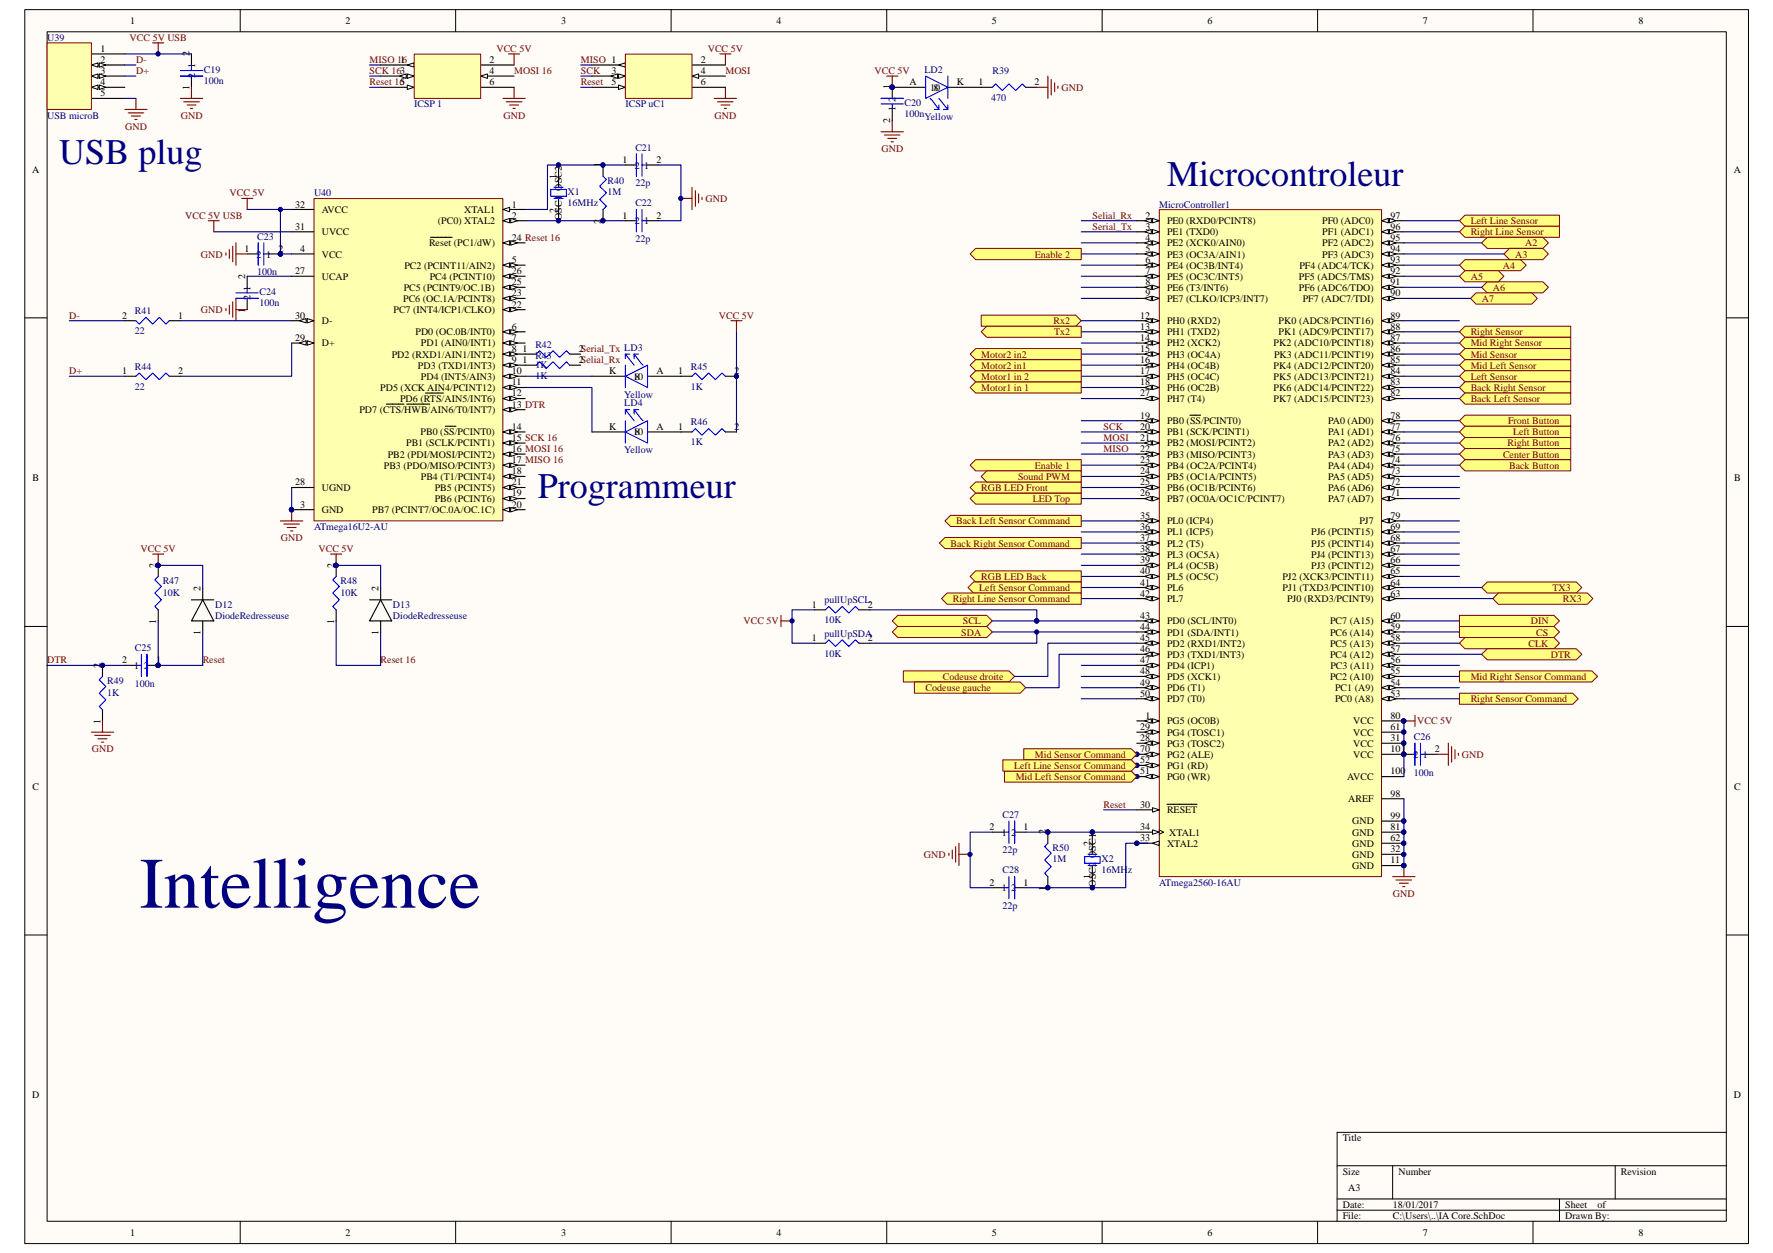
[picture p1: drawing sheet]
<svg xmlns="http://www.w3.org/2000/svg" width="420mm" height="297mm" viewBox="0 0 420 297" stroke-linecap="round" stroke-linejoin="round" font-family="sans-serif">
<defs><g id="words">
<text font-size="17.1" fill="#000080" x="33.1" y="215.2">Intelligence</text>
<g font-size="8.6" fill="#000080">
<text x="14" y="38.9">USB plug</text>
<text x="276.6" y="44.2">Microcontroleur</text>
<text x="127.5" y="117.9">Programmeur</text>
</g>
<g font-size="2.4">
<text x="30.8" y="5.7">1</text>
<text x="81.9" y="5.7">2</text>
<text x="133" y="5.7">3</text>
<text x="184" y="5.7">4</text>
<text x="235.1" y="5.7">5</text>
<text x="286.1" y="5.7">6</text>
<text x="337.2" y="5.7">7</text>
<text x="388.3" y="5.7">8</text>
<text x="23.8" y="17.6">3</text>
<text x="23.8" y="14.9">2</text>
<text x="23.8" y="12.3">1</text>
<text x="44.9" y="13.3" transform="rotate(-90 44.9 13.3)">2</text>
<text x="46.2" y="16.2" transform="rotate(-90 46.2 16.2)">1</text>
<text x="94.8" y="14.9">1</text>
<text x="116" y="14.9">2</text>
<text x="116" y="17.6">4</text>
<text x="144.9" y="17.6">3</text>
<text x="166.1" y="14.9">2</text>
<text x="166.1" y="17.6">4</text>
<text x="23.8" y="22.8">5</text>
<text x="23.8" y="20.2">4</text>
<text x="44.9" y="21.4" transform="rotate(-90 44.9 21.4)">1</text>
<text x="46.2" y="18.5" transform="rotate(-90 46.2 18.5)">2</text>
<text x="116" y="20.2">6</text>
<text x="144.9" y="20.2">5</text>
<text x="166.1" y="20.2">6</text>
<text x="210.9" y="21.2" transform="rotate(-90 210.9 21.2)">1</text>
<text x="215.5" y="20.2">A</text>
<text x="220.4" y="21.5">10</text>
<text x="221.2" y="21.5">8</text>
<text x="226.7" y="20.2">K</text>
<text x="231.9" y="20.2">1</text>
<text x="245.2" y="20.2">2</text>
<text x="210.9" y="29.3" transform="rotate(-90 210.9 29.3)">2</text>
<text x="212.2" y="26.4" transform="rotate(-90 212.2 26.4)">1</text>
<text x="212.2" y="24.1" transform="rotate(-90 212.2 24.1)">2</text>
<text x="7.6" y="40.9">A</text>
<text x="142.4" y="39.7" transform="rotate(-90 142.4 39.7)">1</text>
<text x="147.5" y="38.7">1</text>
<text x="150.4" y="40">2</text>
<text x="152.7" y="40">1</text>
<text x="155.6" y="38.7">2</text>
<text x="410.9" y="40.9">A</text>
<text x="131.9" y="42.3" transform="rotate(-90 131.9 42.3)">1</text>
<text x="133.2" y="45.2" transform="rotate(-90 133.2 45.2)">OSC2</text>
<text x="69.9" y="49.2">32</text>
<text x="76.2" y="50.5">AVCC</text>
<text x="103.7" y="53.1">(PC0) XTAL2</text>
<text x="110" y="50.5">XTAL1</text>
<text x="121.3" y="49.2">1</text>
<text x="121.3" y="51.8">2</text>
<text x="131.9" y="50.4" transform="rotate(-90 131.9 50.4)">2</text>
<text x="133.2" y="52.1" transform="rotate(-90 133.2 52.1)">OSC1</text>
<text x="142.4" y="53" transform="rotate(-90 142.4 53)">2</text>
<text x="147.5" y="51.8">1</text>
<text x="150.4" y="53.1">2</text>
<text x="152.7" y="53.1">1</text>
<text x="155.6" y="51.8">2</text>
<text x="271.4" y="51.8">2</text>
<text x="276.6" y="53.1">PE0 (RXD0/PCINT8)</text>
<text x="313.3" y="53.1">PF0 (ADC0)</text>
<text x="329.5" y="51.8">97</text>
<text x="57.9" y="59.7">1</text>
<text x="66" y="59.7">2</text>
<text x="69.9" y="54.4">31</text>
<text x="71.1" y="59.7">4</text>
<text x="76.2" y="55.8">UVCC</text>
<text x="101.7" y="58.4">Reset (PC1/dW)</text>
<text x="121.3" y="57.1">24 Reset 16</text>
<text x="271.4" y="59.7">5</text>
<text x="271.4" y="57.1">4</text>
<text x="271.4" y="54.4">3</text>
<text x="276.6" y="58.4">PE2 (XCK0/AIN0)</text>
<text x="276.6" y="55.8">PE1 (TXD0)</text>
<text x="313.3" y="55.8">PF1 (ADC1)</text>
<text x="313.3" y="58.4">PF2 (ADC2)</text>
<text x="329.5" y="54.4">96</text>
<text x="329.5" y="57.1">95</text>
<text x="329.5" y="59.7">94</text>
<text x="60.8" y="61">2</text>
<text x="63.1" y="61">1</text>
<text x="69.9" y="65">27</text>
<text x="76.2" y="61">VCC</text>
<text x="95.8" y="63.7">PC2 (PCINT11/AIN2)</text>
<text x="121.3" y="65">26</text>
<text x="121.3" y="62.4">5</text>
<text x="271.4" y="62.4">6</text>
<text x="271.4" y="65">7</text>
<text x="276.6" y="63.7">PE4 (OC3B/INT4)</text>
<text x="276.6" y="61">PE3 (OC3A/AIN1)</text>
<text x="307.9" y="63.7">PF4 (ADC4/TCK)</text>
<text x="313.3" y="61">PF3 (ADC3)</text>
<text x="329.5" y="65">92</text>
<text x="329.5" y="62.4">93</text>
<text x="58.1" y="66" transform="rotate(-90 58.1 66)">2</text>
<text x="59.4" y="71.2" transform="rotate(-90 59.4 71.2)">2</text>
<text x="59.4" y="68.9" transform="rotate(-90 59.4 68.9)">1</text>
<text x="76.2" y="66.3">UCAP</text>
<text x="95.5" y="71.6">PC6 (OC.1A/PCINT8)</text>
<text x="95.7" y="69">PC5 (PCINT9/OC.1B)</text>
<text x="101.8" y="66.3">PC4 (PCINT10)</text>
<text x="121.3" y="67.6">25</text>
<text x="121.3" y="70.3">23</text>
<text x="271.4" y="67.6">8</text>
<text x="271.4" y="70.3">9</text>
<text x="276.6" y="66.3">PE5 (OC3C/INT5)</text>
<text x="276.6" y="69">PE6 (T3/INT6)</text>
<text x="276.6" y="71.6">PE7 (CLKO/ICP3/INT7)</text>
<text x="307.8" y="66.3">PF5 (ADC5/TMS)</text>
<text x="307.8" y="69">PF6 (ADC6/TDO)</text>
<text x="308.7" y="71.6">PF7 (ADC7/TDI)</text>
<text x="329.5" y="67.6">91</text>
<text x="329.5" y="70.3">90</text>
<text x="28.9" y="75.5">2</text>
<text x="42.2" y="75.5">1</text>
<text x="58.1" y="74.1" transform="rotate(-90 58.1 74.1)">1</text>
<text x="69.9" y="75.5">30</text>
<text x="76.2" y="76.8">D-</text>
<text x="93.2" y="74.2">PC7 (INT4/ICP1/CLKO)</text>
<text x="121.3" y="72.9">22</text>
<text x="270.2" y="75.5">12</text>
<text x="276.6" y="76.8">PH0 (RXD2)</text>
<text x="303" y="76.8">PK0 (ADC8/PCINT16)</text>
<text x="329.5" y="75.5">89</text>
<text x="69.9" y="80.8">29</text>
<text x="76.2" y="82.1">D+</text>
<text x="98.5" y="79.5">PD0 (OC.0B/INT0)</text>
<text x="99.7" y="82.1">PD1 (AIN0/INT1)</text>
<text x="121.3" y="78.2">6</text>
<text x="121.3" y="80.8">7</text>
<text x="121.3" y="83.4">8</text>
<text x="123.8" y="83.4">1</text>
<text x="137.1" y="83.4">2Serial_Tx LD3</text>
<text x="270.2" y="80.8">14</text>
<text x="270.2" y="78.2">13</text>
<text x="270.2" y="83.4">15</text>
<text x="276.6" y="82.1">PH2 (XCK2)</text>
<text x="276.6" y="79.5">PH1 (TXD2)</text>
<text x="301.8" y="82.1">PK2 (ADC10/PCINT18)</text>
<text x="303" y="79.5">PK1 (ADC9/PCINT17)</text>
<text x="329.5" y="83.4">86</text>
<text x="329.5" y="80.8">87</text>
<text x="329.5" y="78.2">88</text>
<text x="28.9" y="88.7">1</text>
<text x="42.2" y="88.7">2</text>
<text x="92.8" y="84.8">PD2 (RXD1/AIN1/INT2)</text>
<text x="99" y="87.4">PD3 (TXD1/INT3)</text>
<text x="121.3" y="88.7">10</text>
<text x="121.3" y="86.1">9</text>
<text x="123.8" y="86.1">1</text>
<text x="137.1" y="86.1">2Selial_Rx</text>
<text x="144.4" y="88.7">K</text>
<text x="155.6" y="88.7">A</text>
<text x="160.7" y="88.7">1</text>
<text x="174" y="88.7">2</text>
<text x="270.2" y="86.1">16</text>
<text x="270.2" y="88.7">17</text>
<text x="276.6" y="84.8">PH3 (OC4A)</text>
<text x="276.6" y="87.4">PH4 (OC4B)</text>
<text x="301.8" y="87.4">PK4 (ADC12/PCINT20)</text>
<text x="301.9" y="84.8">PK3 (ADC11/PCINT19)</text>
<text x="329.5" y="88.7">84</text>
<text x="329.5" y="86.1">85</text>
<text x="90.1" y="92.7">PD5 (XCK AIN4/PCINT12)</text>
<text x="94.8" y="95.3">PD6 (RTS/AIN5/INT6)</text>
<text x="99.7" y="90">PD4 (INT5/AIN3)</text>
<text x="121.3" y="91.4">11</text>
<text x="121.3" y="94">12</text>
<text x="150.1" y="90">10</text>
<text x="150.4" y="90">8</text>
<text x="270.2" y="91.4">18</text>
<text x="270.2" y="94">27</text>
<text x="276.6" y="90">PH5 (OC4C)</text>
<text x="276.6" y="92.7">PH6 (OC2B)</text>
<text x="276.6" y="95.3">PH7 (T4)</text>
<text x="301.8" y="90">PK5 (ADC13/PCINT21)</text>
<text x="301.8" y="92.7">PK6 (ADC14/PCINT22)</text>
<text x="301.8" y="95.3">PK7 (ADC15/PCINT23)</text>
<text x="329.5" y="91.4">83</text>
<text x="329.5" y="94">82</text>
<text x="85.2" y="98">PD7 (CTS/HWB/AIN6/T0/INT7)</text>
<text x="121.3" y="96.6">13 DTR</text>
<text x="121.3" y="101.9">14</text>
<text x="144.4" y="101.9">K</text>
<text x="155.6" y="101.9">A</text>
<text x="160.7" y="101.9">1</text>
<text x="174" y="101.9">2</text>
<text x="270.2" y="101.9">20</text>
<text x="270.2" y="99.3">19</text>
<text x="276.6" y="100.6">PB0 (SS/PCINT0)</text>
<text x="314.7" y="100.6">PA0 (AD0)</text>
<text x="329.5" y="101.9">77</text>
<text x="329.5" y="99.3">78</text>
<text x="96.3" y="105.8">PB1 (SCLK/PCINT1)</text>
<text x="99.7" y="103.2">PB0 (SS/PCINT0)</text>
<text x="121.3" y="104.5">15 SCK 16</text>
<text x="121.3" y="107.1">16 MOSI 16</text>
<text x="150.1" y="103.2">10</text>
<text x="150.4" y="103.2">8</text>
<text x="270.2" y="104.5">21</text>
<text x="270.2" y="107.1">22</text>
<text x="276.6" y="105.8">PB2 (MOSI/PCINT2)</text>
<text x="276.6" y="103.2">PB1 (SCK/PCINT1)</text>
<text x="314.7" y="103.2">PA1 (AD1)</text>
<text x="314.7" y="105.8">PA2 (AD2)</text>
<text x="329.5" y="107.1">75</text>
<text x="329.5" y="104.5">76</text>
<text x="91" y="111.1">PB3 (PDO/MISO/PCINT3)</text>
<text x="91.9" y="108.5">PB2 (PDI/MOSI/PCINT2)</text>
<text x="99.7" y="113.7">PB4 (T1/PCINT4)</text>
<text x="121.3" y="109.8">17 MISO 16</text>
<text x="121.3" y="112.4">18</text>
<text x="270.2" y="112.4">24</text>
<text x="270.2" y="109.8">23</text>
<text x="276.6" y="113.7">PB5 (OC1A/PCINT5)</text>
<text x="276.6" y="108.5">PB3 (MISO/PCINT3)</text>
<text x="276.6" y="111.1">PB4 (OC2A/PCINT4)</text>
<text x="314.7" y="111.1">PA4 (AD4)</text>
<text x="314.7" y="113.7">PA5 (AD5)</text>
<text x="314.7" y="108.5">PA3 (AD3)</text>
<text x="329.5" y="109.8">74</text>
<text x="329.5" y="112.4">73</text>
<text x="7.7" y="114.1">B</text>
<text x="69.9" y="115.1">28</text>
<text x="76.2" y="116.4">UGND</text>
<text x="103" y="116.4">PB5 (PCINT5)</text>
<text x="103" y="119">PB6 (PCINT6)</text>
<text x="121.3" y="115.1">21</text>
<text x="121.3" y="117.7">19</text>
<text x="270.2" y="115.1">25</text>
<text x="270.2" y="117.7">26</text>
<text x="276.6" y="116.4">PB6 (OC1B/PCINT6)</text>
<text x="276.6" y="119">PB7 (OC0A/OC1C/PCINT7)</text>
<text x="314.7" y="119">PA7 (AD7)</text>
<text x="314.7" y="116.4">PA6 (AD6)</text>
<text x="329.5" y="117.7">71</text>
<text x="329.5" y="115.1">72</text>
<text x="411" y="114.1">B</text>
<text x="71.1" y="120.4">3</text>
<text x="76.2" y="121.7">GND</text>
<text x="88.2" y="121.7">PB7 (PCINT7/OC.0A/OC.1C)</text>
<text x="121.3" y="120.4">20</text>
<text x="270.2" y="123">35</text>
<text x="270.2" y="125.6">36</text>
<text x="276.6" y="124.3">PL0 (ICP4)</text>
<text x="322.1" y="124.3">PJ7</text>
<text x="329.5" y="125.6">69</text>
<text x="329.5" y="123">79</text>
<text x="270.2" y="128.3">37</text>
<text x="270.2" y="130.9">38</text>
<text x="276.6" y="129.6">PL2 (T5)</text>
<text x="276.6" y="126.9">PL1 (ICP5)</text>
<text x="310.7" y="129.6">PJ5 (PCINT14)</text>
<text x="310.7" y="126.9">PJ6 (PCINT15)</text>
<text x="329.5" y="128.3">68</text>
<text x="329.5" y="130.9">67</text>
<text x="37" y="134.6" transform="rotate(-90 37 134.6)">2</text>
<text x="79.2" y="134.6" transform="rotate(-90 79.2 134.6)">2</text>
<text x="270.2" y="133.5">39</text>
<text x="270.2" y="136.1">40</text>
<text x="276.6" y="132.2">PL3 (OC5A)</text>
<text x="276.6" y="134.8">PL4 (OC5B)</text>
<text x="276.6" y="137.5">PL5 (OC5C)</text>
<text x="303.9" y="137.5">PJ2 (XCK3/PCINT11)</text>
<text x="310.7" y="134.8">PJ3 (PCINT12)</text>
<text x="310.7" y="132.2">PJ4 (PCINT13)</text>
<text x="329.5" y="133.5">66</text>
<text x="329.5" y="136.1">65</text>
<text x="47.5" y="140.1" transform="rotate(-90 47.5 140.1)">2</text>
<text x="89.7" y="140.1" transform="rotate(-90 89.7 140.1)">2</text>
<text x="270.2" y="138.8">41</text>
<text x="270.2" y="141.4">42</text>
<text x="276.6" y="140.1">PL6</text>
<text x="276.6" y="142.7">PL7</text>
<text x="303.9" y="140.1">PJ1 (TXD3/PCINT10)</text>
<text x="305" y="142.7">PJ0 (RXD3/PCINT9)</text>
<text x="329.5" y="141.4">63</text>
<text x="329.5" y="138.8">64</text>
<text x="37" y="147.9" transform="rotate(-90 37 147.9)">1</text>
<text x="79.2" y="147.9" transform="rotate(-90 79.2 147.9)">1</text>
<text x="192.4" y="144.1">1</text>
<text x="205.6" y="144.1">2</text>
<text x="270.2" y="149.4">44</text>
<text x="270.2" y="146.7">43</text>
<text x="276.6" y="148">PD0 (SCL/INT0)</text>
<text x="315.2" y="148">PC7 (A15)</text>
<text x="329.5" y="149.4">59</text>
<text x="329.5" y="146.7">60</text>
<text x="47.5" y="150.5" transform="rotate(-90 47.5 150.5)">1</text>
<text x="89.7" y="150.5" transform="rotate(-90 89.7 150.5)">1</text>
<text x="192.4" y="152">1</text>
<text x="205.6" y="152">2</text>
<text x="270.2" y="152">45</text>
<text x="270.2" y="154.6">46</text>
<text x="276.6" y="153.3">PD2 (RXD1/INT2)</text>
<text x="276.6" y="150.7">PD1 (SDA/INT1)</text>
<text x="276.6" y="155.9">PD3 (TXD1/INT3)</text>
<text x="315.2" y="155.9">PC4 (A12)</text>
<text x="315.2" y="153.3">PC5 (A13)</text>
<text x="315.2" y="150.7">PC6 (A14)</text>
<text x="329.5" y="154.6">57</text>
<text x="329.5" y="152">58</text>
<text x="23.8" y="158.3" transform="rotate(-90 23.8 158.3)">2</text>
<text x="28.9" y="157.2">2</text>
<text x="31.8" y="158.5">1</text>
<text x="34.1" y="158.5">2</text>
<text x="37" y="157.2">1</text>
<text x="270.2" y="157.2">47</text>
<text x="270.2" y="159.9">48</text>
<text x="276.6" y="158.5">PD4 (ICP1)</text>
<text x="276.6" y="161.2">PD5 (XCK1)</text>
<text x="315.2" y="161.2">PC2 (A10)</text>
<text x="315.3" y="158.5">PC3 (A11)</text>
<text x="329.5" y="159.9">55</text>
<text x="329.5" y="157.2">56</text>
<text x="270.2" y="162.5">49</text>
<text x="270.2" y="165.1">50</text>
<text x="276.6" y="163.8">PD6 (T1)</text>
<text x="276.6" y="166.5">PD7 (T0)</text>
<text x="316.4" y="163.8">PC1 (A9)</text>
<text x="316.4" y="166.5">PC0 (A8)</text>
<text x="329.5" y="162.5">54</text>
<text x="329.5" y="165.1">53</text>
<text x="23.8" y="171.6" transform="rotate(-90 23.8 171.6)">1</text>
<text x="270.2" y="173.1">29</text>
<text x="271.4" y="170.4">1</text>
<text x="276.6" y="171.7">PG5 (OC0B)</text>
<text x="320.7" y="171.7">VCC</text>
<text x="329.5" y="170.4">80</text>
<text x="329.5" y="173.1">61</text>
<text x="270.2" y="178.3">70</text>
<text x="270.2" y="175.7">28</text>
<text x="276.6" y="179.7">PG2 (ALE)</text>
<text x="276.6" y="177">PG3 (TOSC2)</text>
<text x="276.6" y="174.4">PG4 (TOSC1)</text>
<text x="320.7" y="177">VCC</text>
<text x="320.7" y="179.7">VCC</text>
<text x="320.7" y="174.4">VCC</text>
<text x="329.5" y="175.7">31</text>
<text x="329.5" y="178.3">101</text>
<text x="334.9" y="179.7">2</text>
<text x="337.2" y="179.7">1</text>
<text x="340.1" y="178.3">2</text>
<text x="270.2" y="183.6">51</text>
<text x="270.2" y="181">52</text>
<text x="276.6" y="184.9">PG0 (WR)</text>
<text x="276.6" y="182.3">PG1 (RD)</text>
<text x="319.3" y="184.9">AVCC</text>
<text x="329.5" y="183.6">100</text>
<text x="7.7" y="187.2">C</text>
<text x="270.2" y="191.5">30</text>
<text x="319.5" y="190.2">AREF</text>
<text x="329.5" y="188.8">98</text>
<text x="411" y="187.2">C</text>
<text x="234.5" y="196.8">2</text>
<text x="242.6" y="196.8">1</text>
<text x="247.9" y="197.8" transform="rotate(-90 247.9 197.8)">2</text>
<text x="270.2" y="196.8">34</text>
<text x="276.6" y="192.8">RESET</text>
<text x="320.4" y="195.5">GND</text>
<text x="329.5" y="196.8">81</text>
<text x="329.5" y="194.1">99</text>
<text x="237.4" y="198.1">1</text>
<text x="239.6" y="198.1">2</text>
<text x="258.4" y="200.4" transform="rotate(-90 258.4 200.4)">2</text>
<text x="259.7" y="203.4" transform="rotate(-90 259.7 203.4)">OSC1</text>
<text x="270.2" y="199.4">33</text>
<text x="276.6" y="200.7">XTAL2</text>
<text x="277.1" y="198.1">XTAL1</text>
<text x="320.4" y="203.4">GND</text>
<text x="320.4" y="198.1">GND</text>
<text x="320.4" y="200.7">GND</text>
<text x="329.5" y="202.1">32</text>
<text x="329.5" y="199.4">62</text>
<text x="234.5" y="210">2</text>
<text x="242.6" y="210">1</text>
<text x="258.4" y="208.5" transform="rotate(-90 258.4 208.5)">1</text>
<text x="320.4" y="206">GND</text>
<text x="329.5" y="204.7">11</text>
<text x="237.4" y="211.3">1</text>
<text x="239.6" y="211.3">2</text>
<text x="247.9" y="211.1" transform="rotate(-90 247.9 211.1)">1</text>
<text x="259.7" y="210.2" transform="rotate(-90 259.7 210.2)">OSC2</text>
<text x="7.6" y="260.3">D</text>
<text x="410.9" y="260.3">D</text>
<text x="318.2" y="270.6">Title</text>
<text x="318.2" y="278.5">Size</text>
<text x="331.4" y="278.5">Number</text>
<text x="384.1" y="278.5">Revision</text>
<text x="318.2" y="286.4">Date:</text>
<text x="319.5" y="282.4">A3</text>
<text x="330.1" y="286.4">18/01/2017</text>
<text x="370.9" y="286.4">Sheet</text>
<text x="378.6" y="286.4">of</text>
<text x="30.8" y="293">1</text>
<text x="81.9" y="293">2</text>
<text x="133" y="293">3</text>
<text x="184" y="293">4</text>
<text x="235.1" y="293">5</text>
<text x="286.1" y="293">6</text>
<text x="318.2" y="289">File:</text>
<text x="330.1" y="289">C:\Users\..\IA Core.SchDoc</text>
<text x="337.2" y="293">7</text>
<text x="370.9" y="289">Drawn By:</text>
<text x="388.3" y="293">8</text>
</g>
<g font-size="2.4" fill="#000080">
<text x="11.2" y="9.7">U39</text>
<text x="48.3" y="17.3">C19</text>
<text x="219.1" y="17.3">LD2</text>
<text x="235.2" y="17.6">R39</text>
<text x="48.3" y="19.9">100n</text>
<text x="234.9" y="23.9">470</text>
<text x="11.2" y="28.1">USB microB</text>
<text x="98.1" y="25.4">ICSP 1</text>
<text x="148.2" y="25.4">ICSP uC1</text>
<text x="214.4" y="27.8">100nYellow</text>
<text x="214.4" y="25.2">C20</text>
<text x="150.6" y="35.7">C21</text>
<text x="74.4" y="46.5">U40</text>
<text x="134.5" y="46.3">X1</text>
<text x="144" y="46.3">1M</text>
<text x="144" y="43.6">R40</text>
<text x="150.6" y="44.2">22p</text>
<text x="134.5" y="48.9">16MHz</text>
<text x="150.6" y="48.9">C22</text>
<text x="274.7" y="49.2">MicroController1</text>
<text x="60.9" y="56.8">C23</text>
<text x="150.6" y="57.4">22p</text>
<text x="60.9" y="65.3">100n</text>
<text x="61.5" y="70">C24</text>
<text x="32" y="74.5">R41</text>
<text x="61.5" y="72.6">100n</text>
<text x="32" y="79.2">22</text>
<text x="126.9" y="82.4">R42</text>
<text x="32" y="87.7">R44</text>
<text x="126.9" y="87.1">1K</text>
<text x="126.9" y="89.8">1K</text>
<text x="126.9" y="85">R43</text>
<text x="163.7" y="87.7">R45</text>
<text x="32" y="92.4">22</text>
<text x="147.9" y="94.2">Yellow</text>
<text x="163.7" y="92.4">1K</text>
<text x="147.9" y="96.4">LD4</text>
<text x="163.7" y="100.8">R46</text>
<text x="147.9" y="107.4">Yellow</text>
<text x="163.7" y="105.6">1K</text>
<text x="74.4" y="125.6">ATmega16U2-AU</text>
<text x="38.6" y="141.2">10K</text>
<text x="38.6" y="138.5">R47</text>
<text x="80.7" y="141.2">10K</text>
<text x="80.7" y="138.5">R48</text>
<text x="195.4" y="143">pullUpSCL</text>
<text x="51" y="144.1">D12</text>
<text x="51" y="146.7">DiodeRedresseuse</text>
<text x="93.1" y="144.1">D13</text>
<text x="93.1" y="146.7">DiodeRedresseuse</text>
<text x="195.4" y="147.7">10K</text>
<text x="32" y="154.3">C25</text>
<text x="195.4" y="155.7">10K</text>
<text x="195.4" y="150.9">pullUpSDA</text>
<text x="25.4" y="164.9">1K</text>
<text x="25.4" y="162.3">R49</text>
<text x="32" y="162.8">100n</text>
<text x="335.1" y="175.4">C26</text>
<text x="335.1" y="183.9">100n</text>
<text x="237.6" y="193.9">C27</text>
<text x="237.6" y="202.3">22p</text>
<text x="249.4" y="201.8">R50</text>
<text x="237.6" y="207.1">C28</text>
<text x="249.4" y="204.4">1M</text>
<text x="261" y="204.4">X2</text>
<text x="261" y="207.1">16MHz</text>
<text x="274.7" y="210">ATmega2560-16AU</text>
<text x="237.6" y="215.5">22p</text>
</g>
<g font-size="2.4" fill="#800000">
<text x="30.7" y="9.7">VCC 5V USB</text>
<text x="32.2" y="17.6">D+</text>
<text x="32.2" y="14.9">D-</text>
<text x="87.6" y="14.9">MISO 16</text>
<text x="87.6" y="17.6">SCK 163</text>
<text x="117.6" y="12.3">VCC 5V</text>
<text x="121.8" y="17.6">MOSI 16</text>
<text x="137.7" y="14.9">MISO 1</text>
<text x="137.7" y="17.6">SCK</text>
<text x="167.7" y="12.3">VCC 5V</text>
<text x="171.9" y="17.6">MOSI</text>
<text x="207.3" y="17.6">VCC 5V</text>
<text x="87.6" y="20.2">Reset 165</text>
<text x="137.7" y="20.2">Reset</text>
<text x="251.5" y="21.5">GND</text>
<text x="42.8" y="28.1">GND</text>
<text x="119.3" y="28.1">GND</text>
<text x="169.3" y="28.1">GND</text>
<text x="29.7" y="30.7">GND</text>
<text x="208.9" y="36">GND</text>
<text x="54.4" y="46.5">VCC 5V</text>
<text x="167.2" y="47.9">GND</text>
<text x="43.9" y="51.8">VCC 5V USB</text>
<text x="258.9" y="51.8">Selial_Rx</text>
<text x="348.5" y="53.1">Left Line Sensor</text>
<text x="258.9" y="54.4">Serial_Tx</text>
<text x="348.5" y="55.8">Right Line Sensor</text>
<text x="361.4" y="58.4">A2</text>
<text x="47.6" y="61">GND</text>
<text x="245.2" y="61">Enable 2</text>
<text x="356.1" y="63.7">A4</text>
<text x="359.1" y="61">A3</text>
<text x="348.5" y="66.3">A5</text>
<text x="351.1" y="71.6">A7</text>
<text x="353.8" y="69">A6</text>
<text x="16.4" y="75.5">D-</text>
<text x="47.6" y="74.2">GND</text>
<text x="170.3" y="75.5">VCC 5V</text>
<text x="249.7" y="76.8">Rx2</text>
<text x="249.8" y="79.5">Tx2</text>
<text x="348.5" y="79.5">Right Sensor</text>
<text x="348.5" y="82.1">Mid Right Sensor</text>
<text x="16.4" y="88.7">D+</text>
<text x="232.5" y="84.8">Motor2 in2</text>
<text x="232.5" y="87.4">Motor2 in1</text>
<text x="348.5" y="84.8">Mid Sensor</text>
<text x="348.5" y="87.4">Mid Left Sensor</text>
<text x="232.5" y="92.7">Motor1 in 1</text>
<text x="232.5" y="90">Motor1 in 2</text>
<text x="348.5" y="90">Left Sensor</text>
<text x="348.5" y="92.7">Back Right Sensor</text>
<text x="348.5" y="95.3">Back Left Sensor</text>
<text x="261.5" y="101.9">SCK</text>
<text x="357.4" y="100.6">Front Button</text>
<text x="261.5" y="107.1">MISO</text>
<text x="261.5" y="104.5">MOSI</text>
<text x="357.2" y="105.8">Right Button</text>
<text x="358.6" y="103.2">Left Button</text>
<text x="241.2" y="113.7">Sound PWM</text>
<text x="245.2" y="111.1">Enable 1</text>
<text x="356.2" y="108.5">Center Button</text>
<text x="357.6" y="111.1">Back Button</text>
<text x="232.5" y="116.4">RGB LED Front</text>
<text x="244.8" y="119">LED Top</text>
<text x="226.6" y="124.3">Back Left Sensor Command</text>
<text x="33.3" y="130.9">VCC 5V</text>
<text x="66.5" y="128.3">GND</text>
<text x="75.5" y="130.9">VCC 5V</text>
<text x="225.2" y="129.6">Back Right Sensor Command</text>
<text x="232.5" y="137.5">RGB LED Back</text>
<text x="225.8" y="142.7">Right Line Sensor Command</text>
<text x="232.1" y="140.1">Left Sensor Command</text>
<text x="367.9" y="140.1">TX3</text>
<text x="370.4" y="142.7">RX3</text>
<text x="176.2" y="148">VCC 5V</text>
<text x="228.2" y="148">SCL</text>
<text x="362.7" y="148">DIN</text>
<text x="227.8" y="150.7">SDA</text>
<text x="362.2" y="153.3">CLK</text>
<text x="364.1" y="150.7">CS</text>
<text x="367.5" y="155.9">DTR</text>
<text x="11.2" y="157.2">DTR</text>
<text x="48" y="157.2">Reset</text>
<text x="90.2" y="157.2">Reset 16</text>
<text x="223.5" y="161.2">Codeuse droite</text>
<text x="348.5" y="161.2">Mid Right Sensor Command</text>
<text x="219.4" y="163.8">Codeuse gauche</text>
<text x="348.5" y="166.5">Right Sensor Command</text>
<text x="335.9" y="171.7">VCC 5V</text>
<text x="21.7" y="178.3">GND</text>
<text x="245.3" y="179.7">Mid Sensor Command</text>
<text x="346.4" y="179.7">GND</text>
<text x="240.3" y="182.3">Left Line Sensor Command</text>
<text x="240.7" y="184.9">Mid Left Sensor Command</text>
<text x="261.5" y="191.5">Reset</text>
<text x="218.9" y="203.4">GND</text>
<text x="330.1" y="212.6">GND</text>
</g>
</g></defs>
<path d="M5.9 2.3h408.4v292.5h-408.4z" fill="#fffcf8"/>
<path d="M5.9 2.3h408.4v292.5h-408.4z" fill="none" stroke="#000" stroke-width=".24"/>
<path d="M11.2 7.6h397.9v281.9h-397.9z" fill="#fffcf8"/>
<g fill="none" stroke="#000" stroke-width=".24">
<path d="M11.2 7.5h397.9v282h-397.9zM56.9 2.2v5.3M108 2.2v5.3M159 2.2v5.3M210.1 2.2v5.3M261.2 2.2v5.3M312.2 2.2v5.3M363.3 2.2v5.3M5.9 75.4h5.2M409.1 75.4h5.3M5.9 148.5h5.2M409.1 148.5h5.3"/>
<path d="M5.9 221.7h5.2M409.1 221.7h5.3M316.9 276.4h92.2M330 276.4v7.8M382.8 276.4v7.8M409.1 268.4h-92.2v21.1M56.9 289.5v5.3M108 289.5v5.3M159 289.5v5.3M210.1 289.5v5.3M261.2 289.5v5.3M312.2 289.5v5.3"/>
<path d="M316.9 284.2h92.2M316.9 286.9h92.2M363.3 289.5v5.3M369.6 284.2v5.3"/>
</g>
<path d="M274.8 49.7h52.6v158.1h-52.6z" fill="#ffffb0"/>
<path d="M274.7 49.7h52.7v158.1h-52.7z" fill="none" stroke="#800000" stroke-width=".24"/>
<path d="M327.4 141.9h5.3" fill="none" stroke="#000" stroke-width=".26"/>
<path d="M327.4 141.9l1.6-.5v1.1z" fill="#fffcf8"/>
<path d="M327.4 141.9l1.6-.5v1.1z" fill="none" stroke="#000" stroke-width=".24"/>
<path d="M329.3 141.4l1.5 .5-1.5 .6z" fill="#fffcf8"/>
<path d="M329.3 141.4l1.5 .5-1.5 .6z" fill="none" stroke="#000" stroke-width=".24"/>
<path d="M327.4 176.2h5.3M327.4 184.1h5.3" fill="none" stroke="#000" stroke-width=".26"/>
<circle cx="332.6" cy="176.2" r=".51" fill="#000080"/>
<circle cx="332.6" cy="176.2" r=".51" fill="none" stroke="#000080" stroke-width=".24"/>
<path d="M327.4 205.2h5.3" fill="none" stroke="#000" stroke-width=".26"/>
<circle cx="332.6" cy="205.2" r=".5" fill="#000080"/>
<circle cx="332.6" cy="205.2" r=".5" fill="none" stroke="#000080" stroke-width=".24"/>
<path d="M327.4 202.5h5.3" fill="none" stroke="#000" stroke-width=".26"/>
<circle cx="332.7" cy="202.5" r=".49" fill="#000080"/>
<circle cx="332.7" cy="202.5" r=".49" fill="none" stroke="#000080" stroke-width=".24"/>
<path d="M327.4 197.3h5.3" fill="none" stroke="#000" stroke-width=".26"/>
<circle cx="332.6" cy="197.3" r=".51" fill="#000080"/>
<circle cx="332.6" cy="197.3" r=".51" fill="none" stroke="#000080" stroke-width=".24"/>
<path d="M269.4 170.9h5.3" fill="none" stroke="#000" stroke-width=".26"/>
<path d="M273.1 170.4l1.6 .5-1.6 .5z" fill="#fffcf8"/>
<path d="M273.1 170.4l1.6 .5-1.6 .5z" fill="none" stroke="#000" stroke-width=".24"/>
<path d="M271.3 170.9l1.5-.5v1z" fill="#fffcf8"/>
<path d="M271.3 170.9l1.5-.5v1z" fill="none" stroke="#000" stroke-width=".24"/>
<path d="M269.4 152.5h5.3" fill="none" stroke="#000" stroke-width=".26"/>
<path d="M273.1 151.9l1.6 .6-1.6 .5z" fill="#fffcf8"/>
<path d="M273.1 151.9l1.6 .6-1.6 .5z" fill="none" stroke="#000" stroke-width=".24"/>
<path d="M271.3 152.5l1.5-.6v1.1z" fill="#fffcf8"/>
<path d="M271.3 152.5l1.5-.6v1.1z" fill="none" stroke="#000" stroke-width=".24"/>
<path d="M269.4 192h5.3" fill="none" stroke="#000" stroke-width=".26"/>
<path d="M273.1 191.5l1.6 .5-1.6 .5z" fill="#fffcf8"/>
<path d="M273.1 191.5l1.6 .5-1.6 .5z" fill="none" stroke="#000" stroke-width=".24"/>
<path d="M327.4 110.3h5.3M276.6 190.7h7.1" fill="none" stroke="#000" stroke-width=".26"/>
<path d="M327.4 110.3l1.6-.5v1z" fill="#fffcf8"/>
<path d="M327.4 110.3l1.6-.5v1z" fill="none" stroke="#000" stroke-width=".24"/>
<path d="M329.3 109.8l1.5 .5-1.5 .5z" fill="#fffcf8"/>
<path d="M329.3 109.8l1.5 .5-1.5 .5z" fill="none" stroke="#000" stroke-width=".24"/>
<path d="M327.4 118.2h5.3" fill="none" stroke="#000" stroke-width=".26"/>
<path d="M327.4 118.2l1.6-.5v1z" fill="#fffcf8"/>
<path d="M327.4 118.2l1.6-.5v1z" fill="none" stroke="#000" stroke-width=".24"/>
<path d="M329.3 117.7l1.5 .5-1.5 .5z" fill="#fffcf8"/>
<path d="M329.3 117.7l1.5 .5-1.5 .5z" fill="none" stroke="#000" stroke-width=".24"/>
<path d="M327.4 112.9h5.3" fill="none" stroke="#000" stroke-width=".26"/>
<path d="M327.4 112.9l1.6-.5v1.1z" fill="#fffcf8"/>
<path d="M327.4 112.9l1.6-.5v1.1z" fill="none" stroke="#000" stroke-width=".24"/>
<path d="M329.3 112.4l1.5 .5-1.5 .6z" fill="#fffcf8"/>
<path d="M329.3 112.4l1.5 .5-1.5 .6z" fill="none" stroke="#000" stroke-width=".24"/>
<path d="M327.4 170.9h5.3" fill="none" stroke="#000" stroke-width=".26"/>
<circle cx="332.7" cy="170.9" r=".49" fill="#000080"/>
<circle cx="332.7" cy="170.9" r=".49" fill="none" stroke="#000080" stroke-width=".24"/>
<path d="M269.4 197.3h5.3" fill="none" stroke="#000" stroke-width=".26"/>
<path d="M274.7 196.7l1 .6-1 .5" fill="none" stroke="#000" stroke-width=".24"/>
<path d="M273.1 196.7l1.6 .6-1.6 .5z" fill="#fffcf8"/>
<path d="M273.1 196.7l1.6 .6-1.6 .5z" fill="none" stroke="#000" stroke-width=".24"/>
<path d="M327.4 163h5.3" fill="none" stroke="#000" stroke-width=".26"/>
<path d="M327.4 163l1.6-.5v1z" fill="#fffcf8"/>
<path d="M327.4 163l1.6-.5v1z" fill="none" stroke="#000" stroke-width=".24"/>
<path d="M329.3 162.5l1.5 .5-1.5 .5z" fill="#fffcf8"/>
<path d="M329.3 162.5l1.5 .5-1.5 .5z" fill="none" stroke="#000" stroke-width=".24"/>
<path d="M327.4 160.4h5.3" fill="none" stroke="#000" stroke-width=".26"/>
<path d="M327.4 160.4l1.6-.5v1z" fill="#fffcf8"/>
<path d="M327.4 160.4l1.6-.5v1z" fill="none" stroke="#000" stroke-width=".24"/>
<path d="M329.3 159.9l1.5 .5-1.5 .5z" fill="#fffcf8"/>
<path d="M329.3 159.9l1.5 .5-1.5 .5z" fill="none" stroke="#000" stroke-width=".24"/>
<path d="M327.4 157.7h5.3" fill="none" stroke="#000" stroke-width=".26"/>
<path d="M327.4 157.7l1.6-.5v1z" fill="#fffcf8"/>
<path d="M327.4 157.7l1.6-.5v1z" fill="none" stroke="#000" stroke-width=".24"/>
<path d="M329.3 157.2l1.5 .5-1.5 .5z" fill="#fffcf8"/>
<path d="M329.3 157.2l1.5 .5-1.5 .5z" fill="none" stroke="#000" stroke-width=".24"/>
<path d="M327.4 155.1h5.3" fill="none" stroke="#000" stroke-width=".26"/>
<path d="M327.4 155.1l1.6-.5v1z" fill="#fffcf8"/>
<path d="M327.4 155.1l1.6-.5v1z" fill="none" stroke="#000" stroke-width=".24"/>
<path d="M329.3 154.6l1.5 .5-1.5 .5z" fill="#fffcf8"/>
<path d="M329.3 154.6l1.5 .5-1.5 .5z" fill="none" stroke="#000" stroke-width=".24"/>
<path d="M327.4 152.5h5.3" fill="none" stroke="#000" stroke-width=".26"/>
<path d="M327.4 152.5l1.6-.6v1.1z" fill="#fffcf8"/>
<path d="M327.4 152.5l1.6-.6v1.1z" fill="none" stroke="#000" stroke-width=".24"/>
<path d="M329.3 151.9l1.5 .6-1.5 .5z" fill="#fffcf8"/>
<path d="M329.3 151.9l1.5 .6-1.5 .5z" fill="none" stroke="#000" stroke-width=".24"/>
<path d="M327.4 128.7h5.3" fill="none" stroke="#000" stroke-width=".26"/>
<path d="M327.4 128.7l1.6-.5v1.1z" fill="#fffcf8"/>
<path d="M327.4 128.7l1.6-.5v1.1z" fill="none" stroke="#000" stroke-width=".24"/>
<path d="M329.3 128.2l1.5 .5-1.5 .6z" fill="#fffcf8"/>
<path d="M329.3 128.2l1.5 .5-1.5 .6z" fill="none" stroke="#000" stroke-width=".24"/>
<path d="M327.4 126.1h5.3" fill="none" stroke="#000" stroke-width=".26"/>
<path d="M327.4 126.1l1.6-.5v1z" fill="#fffcf8"/>
<path d="M327.4 126.1l1.6-.5v1z" fill="none" stroke="#000" stroke-width=".24"/>
<path d="M329.3 125.6l1.5 .5-1.5 .5z" fill="#fffcf8"/>
<path d="M329.3 125.6l1.5 .5-1.5 .5z" fill="none" stroke="#000" stroke-width=".24"/>
<path d="M269.4 149.8h5.3M327.4 189.4h5.3" fill="none" stroke="#000" stroke-width=".26"/>
<path d="M273.1 149.3l1.6 .5-1.6 .6z" fill="#fffcf8"/>
<path d="M273.1 149.3l1.6 .5-1.6 .6z" fill="none" stroke="#000" stroke-width=".24"/>
<path d="M271.3 149.8l1.5-.5v1.1z" fill="#fffcf8"/>
<path d="M271.3 149.8l1.5-.5v1.1z" fill="none" stroke="#000" stroke-width=".24"/>
<path d="M269.4 115.6h5.3" fill="none" stroke="#000" stroke-width=".26"/>
<path d="M273.1 115l1.6 .6-1.6 .5z" fill="#fffcf8"/>
<path d="M273.1 115l1.6 .6-1.6 .5z" fill="none" stroke="#000" stroke-width=".24"/>
<path d="M271.3 115.6l1.5-.6v1.1z" fill="#fffcf8"/>
<path d="M271.3 115.6l1.5-.6v1.1z" fill="none" stroke="#000" stroke-width=".24"/>
<path d="M269.4 155.1h5.3" fill="none" stroke="#000" stroke-width=".26"/>
<path d="M273.1 154.6l1.6 .5-1.6 .5z" fill="#fffcf8"/>
<path d="M273.1 154.6l1.6 .5-1.6 .5z" fill="none" stroke="#000" stroke-width=".24"/>
<path d="M271.3 155.1l1.5-.5v1z" fill="#fffcf8"/>
<path d="M271.3 155.1l1.5-.5v1z" fill="none" stroke="#000" stroke-width=".24"/>
<path d="M269.4 157.7h5.3" fill="none" stroke="#000" stroke-width=".26"/>
<path d="M273.1 157.2l1.6 .5-1.6 .5z" fill="#fffcf8"/>
<path d="M273.1 157.2l1.6 .5-1.6 .5z" fill="none" stroke="#000" stroke-width=".24"/>
<path d="M271.3 157.7l1.5-.5v1z" fill="#fffcf8"/>
<path d="M271.3 157.7l1.5-.5v1z" fill="none" stroke="#000" stroke-width=".24"/>
<path d="M269.4 160.4h5.3" fill="none" stroke="#000" stroke-width=".26"/>
<path d="M273.1 159.9l1.6 .5-1.6 .5z" fill="#fffcf8"/>
<path d="M273.1 159.9l1.6 .5-1.6 .5z" fill="none" stroke="#000" stroke-width=".24"/>
<path d="M271.3 160.4l1.5-.5v1z" fill="#fffcf8"/>
<path d="M271.3 160.4l1.5-.5v1z" fill="none" stroke="#000" stroke-width=".24"/>
<path d="M269.4 163h5.3" fill="none" stroke="#000" stroke-width=".26"/>
<path d="M273.1 162.5l1.6 .5-1.6 .5z" fill="#fffcf8"/>
<path d="M273.1 162.5l1.6 .5-1.6 .5z" fill="none" stroke="#000" stroke-width=".24"/>
<path d="M271.3 163l1.5-.5v1z" fill="#fffcf8"/>
<path d="M271.3 163l1.5-.5v1z" fill="none" stroke="#000" stroke-width=".24"/>
<path d="M269.4 165.7h5.3" fill="none" stroke="#000" stroke-width=".26"/>
<path d="M273.1 165.1l1.6 .6-1.6 .5z" fill="#fffcf8"/>
<path d="M273.1 165.1l1.6 .6-1.6 .5z" fill="none" stroke="#000" stroke-width=".24"/>
<path d="M271.3 165.7l1.5-.6v1.1z" fill="#fffcf8"/>
<path d="M271.3 165.7l1.5-.6v1.1z" fill="none" stroke="#000" stroke-width=".24"/>
<path d="M327.4 54.9h5.3" fill="none" stroke="#000" stroke-width=".26"/>
<path d="M327.4 54.9l1.6-.5v1.1z" fill="#fffcf8"/>
<path d="M327.4 54.9l1.6-.5v1.1z" fill="none" stroke="#000" stroke-width=".24"/>
<path d="M329.3 54.4l1.5 .5-1.5 .6z" fill="#fffcf8"/>
<path d="M329.3 54.4l1.5 .5-1.5 .6z" fill="none" stroke="#000" stroke-width=".24"/>
<path d="M327.4 57.6h5.3" fill="none" stroke="#000" stroke-width=".26"/>
<path d="M327.4 57.6l1.6-.5v1z" fill="#fffcf8"/>
<path d="M327.4 57.6l1.6-.5v1z" fill="none" stroke="#000" stroke-width=".24"/>
<path d="M329.3 57.1l1.5 .5-1.5 .5z" fill="#fffcf8"/>
<path d="M329.3 57.1l1.5 .5-1.5 .5z" fill="none" stroke="#000" stroke-width=".24"/>
<path d="M327.4 165.7h5.3" fill="none" stroke="#000" stroke-width=".26"/>
<path d="M327.4 165.7l1.6-.6v1.1z" fill="#fffcf8"/>
<path d="M327.4 165.7l1.6-.6v1.1z" fill="none" stroke="#000" stroke-width=".24"/>
<path d="M329.3 165.1l1.5 .6-1.5 .5z" fill="#fffcf8"/>
<path d="M329.3 165.1l1.5 .6-1.5 .5z" fill="none" stroke="#000" stroke-width=".24"/>
<path d="M327.4 107.7h5.3" fill="none" stroke="#000" stroke-width=".26"/>
<path d="M327.4 107.7l1.6-.6v1.1z" fill="#fffcf8"/>
<path d="M327.4 107.7l1.6-.6v1.1z" fill="none" stroke="#000" stroke-width=".24"/>
<path d="M329.3 107.1l1.5 .6-1.5 .5z" fill="#fffcf8"/>
<path d="M329.3 107.1l1.5 .6-1.5 .5z" fill="none" stroke="#000" stroke-width=".24"/>
<path d="M327.4 62.9h5.3" fill="none" stroke="#000" stroke-width=".26"/>
<path d="M327.4 62.9l1.6-.6v1.1z" fill="#fffcf8"/>
<path d="M327.4 62.9l1.6-.6v1.1z" fill="none" stroke="#000" stroke-width=".24"/>
<path d="M329.3 62.3l1.5 .6-1.5 .5z" fill="#fffcf8"/>
<path d="M329.3 62.3l1.5 .6-1.5 .5z" fill="none" stroke="#000" stroke-width=".24"/>
<path d="M327.4 65.5h5.3" fill="none" stroke="#000" stroke-width=".26"/>
<path d="M327.4 65.5l1.6-.5v1z" fill="#fffcf8"/>
<path d="M327.4 65.5l1.6-.5v1z" fill="none" stroke="#000" stroke-width=".24"/>
<path d="M329.3 65l1.5 .5-1.5 .5z" fill="#fffcf8"/>
<path d="M329.3 65l1.5 .5-1.5 .5z" fill="none" stroke="#000" stroke-width=".24"/>
<path d="M327.4 68.1h5.3" fill="none" stroke="#000" stroke-width=".26"/>
<path d="M327.4 68.1l1.6-.5v1.1z" fill="#fffcf8"/>
<path d="M327.4 68.1l1.6-.5v1.1z" fill="none" stroke="#000" stroke-width=".24"/>
<path d="M329.3 67.6l1.5 .5-1.5 .6z" fill="#fffcf8"/>
<path d="M329.3 67.6l1.5 .5-1.5 .6z" fill="none" stroke="#000" stroke-width=".24"/>
<path d="M327.4 70.7h5.3" fill="none" stroke="#000" stroke-width=".26"/>
<path d="M327.4 70.7l1.6-.5v1.1z" fill="#fffcf8"/>
<path d="M327.4 70.7l1.6-.5v1.1z" fill="none" stroke="#000" stroke-width=".24"/>
<path d="M329.3 70.2l1.5 .5-1.5 .6z" fill="#fffcf8"/>
<path d="M329.3 70.2l1.5 .5-1.5 .6z" fill="none" stroke="#000" stroke-width=".24"/>
<path d="M269.4 184.1h5.3" fill="none" stroke="#000" stroke-width=".26"/>
<path d="M273.1 183.6l1.6 .5-1.6 .5z" fill="#fffcf8"/>
<path d="M273.1 183.6l1.6 .5-1.6 .5z" fill="none" stroke="#000" stroke-width=".24"/>
<path d="M271.3 184.1l1.5-.5v1z" fill="#fffcf8"/>
<path d="M271.3 184.1l1.5-.5v1z" fill="none" stroke="#000" stroke-width=".24"/>
<circle cx="269.4" cy="184.1" r=".5" fill="#000080"/>
<circle cx="269.4" cy="184.1" r=".5" fill="none" stroke="#000080" stroke-width=".24"/>
<path d="M269.4 181.4h5.3" fill="none" stroke="#000" stroke-width=".26"/>
<path d="M273.1 180.9l1.6 .5-1.6 .6z" fill="#fffcf8"/>
<path d="M273.1 180.9l1.6 .5-1.6 .6z" fill="none" stroke="#000" stroke-width=".24"/>
<path d="M271.3 181.4l1.5-.5v1.1z" fill="#fffcf8"/>
<path d="M271.3 181.4l1.5-.5v1.1z" fill="none" stroke="#000" stroke-width=".24"/>
<circle cx="269.4" cy="181.4" r=".51" fill="#000080"/>
<circle cx="269.4" cy="181.4" r=".51" fill="none" stroke="#000080" stroke-width=".24"/>
<path d="M269.4 178.8h5.3" fill="none" stroke="#000" stroke-width=".26"/>
<path d="M273.1 178.3l1.6 .5-1.6 .6z" fill="#fffcf8"/>
<path d="M273.1 178.3l1.6 .5-1.6 .6z" fill="none" stroke="#000" stroke-width=".24"/>
<path d="M271.3 178.8l1.5-.5v1.1z" fill="#fffcf8"/>
<path d="M271.3 178.8l1.5-.5v1.1z" fill="none" stroke="#000" stroke-width=".24"/>
<circle cx="269.4" cy="178.8" r=".51" fill="#000080"/>
<circle cx="269.4" cy="178.8" r=".51" fill="none" stroke="#000080" stroke-width=".24"/>
<path d="M327.4 115.6h5.3" fill="none" stroke="#000" stroke-width=".26"/>
<path d="M327.4 115.6l1.6-.6v1.1z" fill="#fffcf8"/>
<path d="M327.4 115.6l1.6-.6v1.1z" fill="none" stroke="#000" stroke-width=".24"/>
<path d="M329.3 115l1.5 .6-1.5 .5z" fill="#fffcf8"/>
<path d="M329.3 115l1.5 .6-1.5 .5z" fill="none" stroke="#000" stroke-width=".24"/>
<path d="M269.4 147.2h5.3" fill="none" stroke="#000" stroke-width=".26"/>
<path d="M273.1 146.7l1.6 .5-1.6 .5z" fill="#fffcf8"/>
<path d="M273.1 146.7l1.6 .5-1.6 .5z" fill="none" stroke="#000" stroke-width=".24"/>
<path d="M271.3 147.2l1.5-.5v1z" fill="#fffcf8"/>
<path d="M271.3 147.2l1.5-.5v1z" fill="none" stroke="#000" stroke-width=".24"/>
<path d="M269.4 81.3h5.3" fill="none" stroke="#000" stroke-width=".26"/>
<path d="M273.1 80.8l1.6 .5-1.6 .5z" fill="#fffcf8"/>
<path d="M273.1 80.8l1.6 .5-1.6 .5z" fill="none" stroke="#000" stroke-width=".24"/>
<path d="M271.3 81.3l1.5-.5v1z" fill="#fffcf8"/>
<path d="M271.3 81.3l1.5-.5v1z" fill="none" stroke="#000" stroke-width=".24"/>
<path d="M269.4 128.7h5.3" fill="none" stroke="#000" stroke-width=".26"/>
<path d="M273.1 128.2l1.6 .5-1.6 .6z" fill="#fffcf8"/>
<path d="M273.1 128.2l1.6 .5-1.6 .6z" fill="none" stroke="#000" stroke-width=".24"/>
<path d="M271.3 128.7l1.5-.5v1.1z" fill="#fffcf8"/>
<path d="M271.3 128.7l1.5-.5v1.1z" fill="none" stroke="#000" stroke-width=".24"/>
<path d="M269.4 131.4h5.3" fill="none" stroke="#000" stroke-width=".26"/>
<path d="M273.1 130.9l1.6 .5-1.6 .5z" fill="#fffcf8"/>
<path d="M273.1 130.9l1.6 .5-1.6 .5z" fill="none" stroke="#000" stroke-width=".24"/>
<path d="M271.3 131.4l1.5-.5v1z" fill="#fffcf8"/>
<path d="M271.3 131.4l1.5-.5v1z" fill="none" stroke="#000" stroke-width=".24"/>
<path d="M269.4 134h5.3" fill="none" stroke="#000" stroke-width=".26"/>
<path d="M273.1 133.5l1.6 .5-1.6 .5z" fill="#fffcf8"/>
<path d="M273.1 133.5l1.6 .5-1.6 .5z" fill="none" stroke="#000" stroke-width=".24"/>
<path d="M271.3 134l1.5-.5v1z" fill="#fffcf8"/>
<path d="M271.3 134l1.5-.5v1z" fill="none" stroke="#000" stroke-width=".24"/>
<path d="M269.4 136.7h5.3" fill="none" stroke="#000" stroke-width=".26"/>
<path d="M273.1 136.1l1.6 .6-1.6 .5z" fill="#fffcf8"/>
<path d="M273.1 136.1l1.6 .6-1.6 .5z" fill="none" stroke="#000" stroke-width=".24"/>
<path d="M271.3 136.7l1.5-.6v1.1z" fill="#fffcf8"/>
<path d="M271.3 136.7l1.5-.6v1.1z" fill="none" stroke="#000" stroke-width=".24"/>
<path d="M269.4 139.3h5.3" fill="none" stroke="#000" stroke-width=".26"/>
<path d="M273.1 138.8l1.6 .5-1.6 .5z" fill="#fffcf8"/>
<path d="M273.1 138.8l1.6 .5-1.6 .5z" fill="none" stroke="#000" stroke-width=".24"/>
<path d="M271.3 139.3l1.5-.5v1z" fill="#fffcf8"/>
<path d="M271.3 139.3l1.5-.5v1z" fill="none" stroke="#000" stroke-width=".24"/>
<path d="M327.4 178.8h5.3" fill="none" stroke="#000" stroke-width=".26"/>
<circle cx="332.6" cy="178.8" r=".51" fill="#000080"/>
<circle cx="332.6" cy="178.8" r=".51" fill="none" stroke="#000080" stroke-width=".24"/>
<path d="M269.4 199.9h5.3" fill="none" stroke="#000" stroke-width=".26"/>
<path d="M273.1 199.9l1.6-.5v1z" fill="#fffcf8"/>
<path d="M273.1 199.9l1.6-.5v1z" fill="none" stroke="#000" stroke-width=".24"/>
<circle cx="269.4" cy="199.9" r=".51" fill="#000080"/>
<circle cx="269.4" cy="199.9" r=".51" fill="none" stroke="#000080" stroke-width=".24"/>
<path d="M269.4 176.2h5.3" fill="none" stroke="#000" stroke-width=".26"/>
<path d="M273.1 175.6l1.6 .6-1.6 .5z" fill="#fffcf8"/>
<path d="M273.1 175.6l1.6 .6-1.6 .5z" fill="none" stroke="#000" stroke-width=".24"/>
<path d="M271.3 176.2l1.5-.6v1.1z" fill="#fffcf8"/>
<path d="M271.3 176.2l1.5-.6v1.1z" fill="none" stroke="#000" stroke-width=".24"/>
<path d="M269.4 112.9h5.3" fill="none" stroke="#000" stroke-width=".26"/>
<path d="M273.1 112.4l1.6 .5-1.6 .6z" fill="#fffcf8"/>
<path d="M273.1 112.4l1.6 .5-1.6 .6z" fill="none" stroke="#000" stroke-width=".24"/>
<path d="M271.3 112.9l1.5-.5v1.1z" fill="#fffcf8"/>
<path d="M271.3 112.9l1.5-.5v1.1z" fill="none" stroke="#000" stroke-width=".24"/>
<path d="M327.4 60.2h5.3" fill="none" stroke="#000" stroke-width=".26"/>
<path d="M327.4 60.2l1.6-.5v1z" fill="#fffcf8"/>
<path d="M327.4 60.2l1.6-.5v1z" fill="none" stroke="#000" stroke-width=".24"/>
<path d="M329.3 59.7l1.5 .5-1.5 .5z" fill="#fffcf8"/>
<path d="M329.3 59.7l1.5 .5-1.5 .5z" fill="none" stroke="#000" stroke-width=".24"/>
<path d="M327.4 102.4h5.3" fill="none" stroke="#000" stroke-width=".26"/>
<path d="M327.4 102.4l1.6-.5v1z" fill="#fffcf8"/>
<path d="M327.4 102.4l1.6-.5v1z" fill="none" stroke="#000" stroke-width=".24"/>
<path d="M329.3 101.9l1.5 .5-1.5 .5z" fill="#fffcf8"/>
<path d="M329.3 101.9l1.5 .5-1.5 .5z" fill="none" stroke="#000" stroke-width=".24"/>
<path d="M327.4 105h5.3" fill="none" stroke="#000" stroke-width=".26"/>
<path d="M327.4 105l1.6-.5v1z" fill="#fffcf8"/>
<path d="M327.4 105l1.6-.5v1z" fill="none" stroke="#000" stroke-width=".24"/>
<path d="M329.3 104.5l1.5 .5-1.5 .5z" fill="#fffcf8"/>
<path d="M329.3 104.5l1.5 .5-1.5 .5z" fill="none" stroke="#000" stroke-width=".24"/>
<path d="M269.4 62.9h5.3" fill="none" stroke="#000" stroke-width=".26"/>
<path d="M273.1 62.3l1.6 .6-1.6 .5z" fill="#fffcf8"/>
<path d="M273.1 62.3l1.6 .6-1.6 .5z" fill="none" stroke="#000" stroke-width=".24"/>
<path d="M271.3 62.9l1.5-.6v1.1z" fill="#fffcf8"/>
<path d="M271.3 62.9l1.5-.6v1.1z" fill="none" stroke="#000" stroke-width=".24"/>
<path d="M269.4 65.5h5.3" fill="none" stroke="#000" stroke-width=".26"/>
<path d="M273.1 65l1.6 .5-1.6 .5z" fill="#fffcf8"/>
<path d="M273.1 65l1.6 .5-1.6 .5z" fill="none" stroke="#000" stroke-width=".24"/>
<path d="M271.3 65.5l1.5-.5v1z" fill="#fffcf8"/>
<path d="M271.3 65.5l1.5-.5v1z" fill="none" stroke="#000" stroke-width=".24"/>
<path d="M269.4 68.1h5.3" fill="none" stroke="#000" stroke-width=".26"/>
<path d="M273.1 67.6l1.6 .5-1.6 .6z" fill="#fffcf8"/>
<path d="M273.1 67.6l1.6 .5-1.6 .6z" fill="none" stroke="#000" stroke-width=".24"/>
<path d="M271.3 68.1l1.5-.5v1.1z" fill="#fffcf8"/>
<path d="M271.3 68.1l1.5-.5v1.1z" fill="none" stroke="#000" stroke-width=".24"/>
<path d="M269.4 70.7h5.3" fill="none" stroke="#000" stroke-width=".26"/>
<path d="M273.1 70.2l1.6 .5-1.6 .6z" fill="#fffcf8"/>
<path d="M273.1 70.2l1.6 .5-1.6 .6z" fill="none" stroke="#000" stroke-width=".24"/>
<path d="M271.3 70.7l1.5-.5v1.1z" fill="#fffcf8"/>
<path d="M271.3 70.7l1.5-.5v1.1z" fill="none" stroke="#000" stroke-width=".24"/>
<path d="M327.4 134h5.3" fill="none" stroke="#000" stroke-width=".26"/>
<path d="M327.4 134l1.6-.5v1z" fill="#fffcf8"/>
<path d="M327.4 134l1.6-.5v1z" fill="none" stroke="#000" stroke-width=".24"/>
<path d="M329.3 133.5l1.5 .5-1.5 .5z" fill="#fffcf8"/>
<path d="M329.3 133.5l1.5 .5-1.5 .5z" fill="none" stroke="#000" stroke-width=".24"/>
<path d="M327.4 89.2h5.3" fill="none" stroke="#000" stroke-width=".26"/>
<path d="M327.4 89.2l1.6-.5v1z" fill="#fffcf8"/>
<path d="M327.4 89.2l1.6-.5v1z" fill="none" stroke="#000" stroke-width=".24"/>
<path d="M329.3 88.7l1.5 .5-1.5 .5z" fill="#fffcf8"/>
<path d="M329.3 88.7l1.5 .5-1.5 .5z" fill="none" stroke="#000" stroke-width=".24"/>
<path d="M327.4 86.6h5.3" fill="none" stroke="#000" stroke-width=".26"/>
<path d="M327.4 86.6l1.6-.5v1z" fill="#fffcf8"/>
<path d="M327.4 86.6l1.6-.5v1z" fill="none" stroke="#000" stroke-width=".24"/>
<path d="M329.3 86.1l1.5 .5-1.5 .5z" fill="#fffcf8"/>
<path d="M329.3 86.1l1.5 .5-1.5 .5z" fill="none" stroke="#000" stroke-width=".24"/>
<path d="M327.4 83.9h5.3" fill="none" stroke="#000" stroke-width=".26"/>
<path d="M327.4 83.9l1.6-.5v1.1z" fill="#fffcf8"/>
<path d="M327.4 83.9l1.6-.5v1.1z" fill="none" stroke="#000" stroke-width=".24"/>
<path d="M329.3 83.4l1.5 .5-1.5 .6z" fill="#fffcf8"/>
<path d="M329.3 83.4l1.5 .5-1.5 .6z" fill="none" stroke="#000" stroke-width=".24"/>
<path d="M269.4 105h5.3" fill="none" stroke="#000" stroke-width=".26"/>
<path d="M273.1 104.5l1.6 .5-1.6 .5z" fill="#fffcf8"/>
<path d="M273.1 104.5l1.6 .5-1.6 .5z" fill="none" stroke="#000" stroke-width=".24"/>
<path d="M271.3 105l1.5-.5v1z" fill="#fffcf8"/>
<path d="M271.3 105l1.5-.5v1z" fill="none" stroke="#000" stroke-width=".24"/>
<path d="M269.4 107.7h5.3" fill="none" stroke="#000" stroke-width=".26"/>
<path d="M273.1 107.1l1.6 .6-1.6 .5z" fill="#fffcf8"/>
<path d="M273.1 107.1l1.6 .6-1.6 .5z" fill="none" stroke="#000" stroke-width=".24"/>
<path d="M271.3 107.7l1.5-.6v1.1z" fill="#fffcf8"/>
<path d="M271.3 107.7l1.5-.6v1.1z" fill="none" stroke="#000" stroke-width=".24"/>
<path d="M269.4 110.3h5.3" fill="none" stroke="#000" stroke-width=".26"/>
<path d="M273.1 109.8l1.6 .5-1.6 .5z" fill="#fffcf8"/>
<path d="M273.1 109.8l1.6 .5-1.6 .5z" fill="none" stroke="#000" stroke-width=".24"/>
<path d="M271.3 110.3l1.5-.5v1z" fill="#fffcf8"/>
<path d="M271.3 110.3l1.5-.5v1z" fill="none" stroke="#000" stroke-width=".24"/>
<path d="M327.4 99.7h5.3" fill="none" stroke="#000" stroke-width=".26"/>
<path d="M327.4 99.7l1.6-.5v1.1z" fill="#fffcf8"/>
<path d="M327.4 99.7l1.6-.5v1.1z" fill="none" stroke="#000" stroke-width=".24"/>
<path d="M329.3 99.2l1.5 .5-1.5 .6z" fill="#fffcf8"/>
<path d="M329.3 99.2l1.5 .5-1.5 .6z" fill="none" stroke="#000" stroke-width=".24"/>
<path d="M327.4 194.6h5.3" fill="none" stroke="#000" stroke-width=".26"/>
<circle cx="332.6" cy="194.6" r=".51" fill="#000080"/>
<circle cx="332.6" cy="194.6" r=".51" fill="none" stroke="#000080" stroke-width=".24"/>
<path d="M327.4 81.3h5.3" fill="none" stroke="#000" stroke-width=".26"/>
<path d="M327.4 81.3l1.6-.5v1z" fill="#fffcf8"/>
<path d="M327.4 81.3l1.6-.5v1z" fill="none" stroke="#000" stroke-width=".24"/>
<path d="M329.3 80.8l1.5 .5-1.5 .5z" fill="#fffcf8"/>
<path d="M329.3 80.8l1.5 .5-1.5 .5z" fill="none" stroke="#000" stroke-width=".24"/>
<path d="M327.4 136.7h5.3" fill="none" stroke="#000" stroke-width=".26"/>
<path d="M327.4 136.7l1.6-.6v1.1z" fill="#fffcf8"/>
<path d="M327.4 136.7l1.6-.6v1.1z" fill="none" stroke="#000" stroke-width=".24"/>
<path d="M329.3 136.1l1.5 .6-1.5 .5z" fill="#fffcf8"/>
<path d="M329.3 136.1l1.5 .6-1.5 .5z" fill="none" stroke="#000" stroke-width=".24"/>
<path d="M327.4 139.3h5.3" fill="none" stroke="#000" stroke-width=".26"/>
<path d="M327.4 139.3l1.6-.5v1z" fill="#fffcf8"/>
<path d="M327.4 139.3l1.6-.5v1z" fill="none" stroke="#000" stroke-width=".24"/>
<path d="M329.3 138.8l1.5 .5-1.5 .5z" fill="#fffcf8"/>
<path d="M329.3 138.8l1.5 .5-1.5 .5z" fill="none" stroke="#000" stroke-width=".24"/>
<path d="M269.4 173.6h5.3" fill="none" stroke="#000" stroke-width=".26"/>
<path d="M273.1 173l1.6 .6-1.6 .5z" fill="#fffcf8"/>
<path d="M273.1 173l1.6 .6-1.6 .5z" fill="none" stroke="#000" stroke-width=".24"/>
<path d="M271.3 173.6l1.5-.6v1.1z" fill="#fffcf8"/>
<path d="M271.3 173.6l1.5-.6v1.1z" fill="none" stroke="#000" stroke-width=".24"/>
<path d="M327.4 52.3h5.3" fill="none" stroke="#000" stroke-width=".26"/>
<path d="M327.4 52.3l1.6-.5v1z" fill="#fffcf8"/>
<path d="M327.4 52.3l1.6-.5v1z" fill="none" stroke="#000" stroke-width=".24"/>
<path d="M329.3 51.8l1.5 .5-1.5 .5z" fill="#fffcf8"/>
<path d="M329.3 51.8l1.5 .5-1.5 .5z" fill="none" stroke="#000" stroke-width=".24"/>
<path d="M269.4 60.2h5.3" fill="none" stroke="#000" stroke-width=".26"/>
<path d="M273.1 59.7l1.6 .5-1.6 .5z" fill="#fffcf8"/>
<path d="M273.1 59.7l1.6 .5-1.6 .5z" fill="none" stroke="#000" stroke-width=".24"/>
<path d="M271.3 60.2l1.5-.5v1z" fill="#fffcf8"/>
<path d="M271.3 60.2l1.5-.5v1z" fill="none" stroke="#000" stroke-width=".24"/>
<path d="M269.4 57.6h5.3" fill="none" stroke="#000" stroke-width=".26"/>
<path d="M273.1 57.1l1.6 .5-1.6 .5z" fill="#fffcf8"/>
<path d="M273.1 57.1l1.6 .5-1.6 .5z" fill="none" stroke="#000" stroke-width=".24"/>
<path d="M271.3 57.6l1.5-.5v1z" fill="#fffcf8"/>
<path d="M271.3 57.6l1.5-.5v1z" fill="none" stroke="#000" stroke-width=".24"/>
<path d="M269.4 54.9h5.3" fill="none" stroke="#000" stroke-width=".26"/>
<path d="M273.1 54.4l1.6 .5-1.6 .6z" fill="#fffcf8"/>
<path d="M273.1 54.4l1.6 .5-1.6 .6z" fill="none" stroke="#000" stroke-width=".24"/>
<path d="M271.3 54.9l1.5-.5v1.1z" fill="#fffcf8"/>
<path d="M271.3 54.9l1.5-.5v1.1z" fill="none" stroke="#000" stroke-width=".24"/>
<path d="M269.4 52.3h5.3" fill="none" stroke="#000" stroke-width=".26"/>
<path d="M273.1 51.8l1.6 .5-1.6 .5z" fill="#fffcf8"/>
<path d="M273.1 51.8l1.6 .5-1.6 .5z" fill="none" stroke="#000" stroke-width=".24"/>
<path d="M271.3 52.3l1.5-.5v1z" fill="#fffcf8"/>
<path d="M271.3 52.3l1.5-.5v1z" fill="none" stroke="#000" stroke-width=".24"/>
<path d="M269.4 118.2h5.3" fill="none" stroke="#000" stroke-width=".26"/>
<path d="M273.1 117.7l1.6 .5-1.6 .5z" fill="#fffcf8"/>
<path d="M273.1 117.7l1.6 .5-1.6 .5z" fill="none" stroke="#000" stroke-width=".24"/>
<path d="M271.3 118.2l1.5-.5v1z" fill="#fffcf8"/>
<path d="M271.3 118.2l1.5-.5v1z" fill="none" stroke="#000" stroke-width=".24"/>
<path d="M269.4 102.4h5.3" fill="none" stroke="#000" stroke-width=".26"/>
<path d="M273.1 101.9l1.6 .5-1.6 .5z" fill="#fffcf8"/>
<path d="M273.1 101.9l1.6 .5-1.6 .5z" fill="none" stroke="#000" stroke-width=".24"/>
<path d="M271.3 102.4l1.5-.5v1z" fill="#fffcf8"/>
<path d="M271.3 102.4l1.5-.5v1z" fill="none" stroke="#000" stroke-width=".24"/>
<path d="M269.4 99.7h5.3" fill="none" stroke="#000" stroke-width=".26"/>
<path d="M273.1 99.2l1.6 .5-1.6 .6z" fill="#fffcf8"/>
<path d="M273.1 99.2l1.6 .5-1.6 .6z" fill="none" stroke="#000" stroke-width=".24"/>
<path d="M271.3 99.7l1.5-.5v1.1z" fill="#fffcf8"/>
<path d="M271.3 99.7l1.5-.5v1.1z" fill="none" stroke="#000" stroke-width=".24"/>
<path d="M269.4 78.7h5.3M282 98.4h2.5" fill="none" stroke="#000" stroke-width=".26"/>
<path d="M273.1 78.1l1.6 .6-1.6 .5z" fill="#fffcf8"/>
<path d="M273.1 78.1l1.6 .6-1.6 .5z" fill="none" stroke="#000" stroke-width=".24"/>
<path d="M271.3 78.7l1.5-.6v1.1z" fill="#fffcf8"/>
<path d="M271.3 78.7l1.5-.6v1.1z" fill="none" stroke="#000" stroke-width=".24"/>
<path d="M327.4 123.5h5.3" fill="none" stroke="#000" stroke-width=".26"/>
<path d="M327.4 123.5l1.6-.6v1.1z" fill="#fffcf8"/>
<path d="M327.4 123.5l1.6-.6v1.1z" fill="none" stroke="#000" stroke-width=".24"/>
<path d="M329.3 122.9l1.5 .6-1.5 .5z" fill="#fffcf8"/>
<path d="M329.3 122.9l1.5 .6-1.5 .5z" fill="none" stroke="#000" stroke-width=".24"/>
<path d="M327.4 131.4h5.3" fill="none" stroke="#000" stroke-width=".26"/>
<path d="M327.4 131.4l1.6-.5v1z" fill="#fffcf8"/>
<path d="M327.4 131.4l1.6-.5v1z" fill="none" stroke="#000" stroke-width=".24"/>
<path d="M329.3 130.9l1.5 .5-1.5 .5z" fill="#fffcf8"/>
<path d="M329.3 130.9l1.5 .5-1.5 .5z" fill="none" stroke="#000" stroke-width=".24"/>
<path d="M327.4 199.9h5.3" fill="none" stroke="#000" stroke-width=".26"/>
<circle cx="332.6" cy="199.9" r=".51" fill="#000080"/>
<circle cx="332.6" cy="199.9" r=".51" fill="none" stroke="#000080" stroke-width=".24"/>
<path d="M327.4 173.6h5.3" fill="none" stroke="#000" stroke-width=".26"/>
<circle cx="332.6" cy="173.5" r=".5" fill="#000080"/>
<circle cx="332.6" cy="173.5" r=".5" fill="none" stroke="#000080" stroke-width=".24"/>
<path d="M269.4 141.9h5.3" fill="none" stroke="#000" stroke-width=".26"/>
<path d="M273.1 141.4l1.6 .5-1.6 .6z" fill="#fffcf8"/>
<path d="M273.1 141.4l1.6 .5-1.6 .6z" fill="none" stroke="#000" stroke-width=".24"/>
<path d="M271.3 141.9l1.5-.5v1.1z" fill="#fffcf8"/>
<path d="M271.3 141.9l1.5-.5v1.1z" fill="none" stroke="#000" stroke-width=".24"/>
<path d="M269.4 76h5.3" fill="none" stroke="#000" stroke-width=".26"/>
<path d="M273.1 75.5l1.6 .5-1.6 .5z" fill="#fffcf8"/>
<path d="M273.1 75.5l1.6 .5-1.6 .5z" fill="none" stroke="#000" stroke-width=".24"/>
<path d="M271.3 76l1.5-.5v1z" fill="#fffcf8"/>
<path d="M271.3 76l1.5-.5v1z" fill="none" stroke="#000" stroke-width=".24"/>
<path d="M269.4 83.9h5.3" fill="none" stroke="#000" stroke-width=".26"/>
<path d="M273.1 83.4l1.6 .5-1.6 .6z" fill="#fffcf8"/>
<path d="M273.1 83.4l1.6 .5-1.6 .6z" fill="none" stroke="#000" stroke-width=".24"/>
<path d="M271.3 83.9l1.5-.5v1.1z" fill="#fffcf8"/>
<path d="M271.3 83.9l1.5-.5v1.1z" fill="none" stroke="#000" stroke-width=".24"/>
<path d="M269.4 86.6h5.3" fill="none" stroke="#000" stroke-width=".26"/>
<path d="M273.1 86.1l1.6 .5-1.6 .5z" fill="#fffcf8"/>
<path d="M273.1 86.1l1.6 .5-1.6 .5z" fill="none" stroke="#000" stroke-width=".24"/>
<path d="M271.3 86.6l1.5-.5v1z" fill="#fffcf8"/>
<path d="M271.3 86.6l1.5-.5v1z" fill="none" stroke="#000" stroke-width=".24"/>
<path d="M269.4 89.2h5.3" fill="none" stroke="#000" stroke-width=".26"/>
<path d="M273.1 88.7l1.6 .5-1.6 .5z" fill="#fffcf8"/>
<path d="M273.1 88.7l1.6 .5-1.6 .5z" fill="none" stroke="#000" stroke-width=".24"/>
<path d="M271.3 89.2l1.5-.5v1z" fill="#fffcf8"/>
<path d="M271.3 89.2l1.5-.5v1z" fill="none" stroke="#000" stroke-width=".24"/>
<path d="M269.4 91.9h5.3" fill="none" stroke="#000" stroke-width=".26"/>
<path d="M273.1 91.3l1.6 .6-1.6 .5z" fill="#fffcf8"/>
<path d="M273.1 91.3l1.6 .6-1.6 .5z" fill="none" stroke="#000" stroke-width=".24"/>
<path d="M271.3 91.9l1.5-.6v1.1z" fill="#fffcf8"/>
<path d="M271.3 91.9l1.5-.6v1.1z" fill="none" stroke="#000" stroke-width=".24"/>
<path d="M269.4 94.5h5.3" fill="none" stroke="#000" stroke-width=".26"/>
<path d="M273.1 93.9l1.6 .6-1.6 .5z" fill="#fffcf8"/>
<path d="M273.1 93.9l1.6 .6-1.6 .5z" fill="none" stroke="#000" stroke-width=".24"/>
<path d="M271.3 94.5l1.5-.6v1.1z" fill="#fffcf8"/>
<path d="M271.3 94.5l1.5-.6v1.1z" fill="none" stroke="#000" stroke-width=".24"/>
<path d="M327.4 91.9h5.3" fill="none" stroke="#000" stroke-width=".26"/>
<path d="M327.4 91.9l1.6-.6v1.1z" fill="#fffcf8"/>
<path d="M327.4 91.9l1.6-.6v1.1z" fill="none" stroke="#000" stroke-width=".24"/>
<path d="M329.3 91.3l1.5 .6-1.5 .5z" fill="#fffcf8"/>
<path d="M329.3 91.3l1.5 .6-1.5 .5z" fill="none" stroke="#000" stroke-width=".24"/>
<path d="M327.4 78.7h5.3" fill="none" stroke="#000" stroke-width=".26"/>
<path d="M327.4 78.7l1.6-.6v1.1z" fill="#fffcf8"/>
<path d="M327.4 78.7l1.6-.6v1.1z" fill="none" stroke="#000" stroke-width=".24"/>
<path d="M329.3 78.1l1.5 .6-1.5 .5z" fill="#fffcf8"/>
<path d="M329.3 78.1l1.5 .6-1.5 .5z" fill="none" stroke="#000" stroke-width=".24"/>
<path d="M327.4 76h5.3" fill="none" stroke="#000" stroke-width=".26"/>
<path d="M327.4 76l1.6-.5v1z" fill="#fffcf8"/>
<path d="M327.4 76l1.6-.5v1z" fill="none" stroke="#000" stroke-width=".24"/>
<path d="M329.3 75.5l1.5 .5-1.5 .5z" fill="#fffcf8"/>
<path d="M329.3 75.5l1.5 .5-1.5 .5z" fill="none" stroke="#000" stroke-width=".24"/>
<path d="M269.4 123.5h5.3" fill="none" stroke="#000" stroke-width=".26"/>
<path d="M273.1 122.9l1.6 .6-1.6 .5z" fill="#fffcf8"/>
<path d="M273.1 122.9l1.6 .6-1.6 .5z" fill="none" stroke="#000" stroke-width=".24"/>
<path d="M271.3 123.5l1.5-.6v1.1z" fill="#fffcf8"/>
<path d="M271.3 123.5l1.5-.6v1.1z" fill="none" stroke="#000" stroke-width=".24"/>
<path d="M327.4 94.5h5.3" fill="none" stroke="#000" stroke-width=".26"/>
<path d="M327.4 94.5l1.6-.6v1.1z" fill="#fffcf8"/>
<path d="M327.4 94.5l1.6-.6v1.1z" fill="none" stroke="#000" stroke-width=".24"/>
<path d="M329.3 93.9l1.5 .6-1.5 .5z" fill="#fffcf8"/>
<path d="M329.3 93.9l1.5 .6-1.5 .5z" fill="none" stroke="#000" stroke-width=".24"/>
<path d="M269.4 126.1h5.3" fill="none" stroke="#000" stroke-width=".26"/>
<path d="M273.1 125.6l1.6 .5-1.6 .5z" fill="#fffcf8"/>
<path d="M273.1 125.6l1.6 .5-1.6 .5z" fill="none" stroke="#000" stroke-width=".24"/>
<path d="M271.3 126.1l1.5-.5v1z" fill="#fffcf8"/>
<path d="M271.3 126.1l1.5-.5v1z" fill="none" stroke="#000" stroke-width=".24"/>
<path d="M327.4 149.8h5.3" fill="none" stroke="#000" stroke-width=".26"/>
<path d="M327.4 149.8l1.6-.5v1.1z" fill="#fffcf8"/>
<path d="M327.4 149.8l1.6-.5v1.1z" fill="none" stroke="#000" stroke-width=".24"/>
<path d="M329.3 149.3l1.5 .5-1.5 .6z" fill="#fffcf8"/>
<path d="M329.3 149.3l1.5 .5-1.5 .6z" fill="none" stroke="#000" stroke-width=".24"/>
<path d="M327.4 147.2h5.3" fill="none" stroke="#000" stroke-width=".26"/>
<path d="M327.4 147.2l1.6-.5v1z" fill="#fffcf8"/>
<path d="M327.4 147.2l1.6-.5v1z" fill="none" stroke="#000" stroke-width=".24"/>
<path d="M329.3 146.7l1.5 .5-1.5 .5z" fill="#fffcf8"/>
<path d="M329.3 146.7l1.5 .5-1.5 .5z" fill="none" stroke="#000" stroke-width=".24"/>
<circle cx="332.6" cy="176.2" r=".51" fill="#000080"/>
<circle cx="332.6" cy="176.2" r=".51" fill="none" stroke="#000080" stroke-width=".24"/>
<circle cx="332.6" cy="205.2" r=".5" fill="#000080"/>
<circle cx="332.6" cy="205.2" r=".5" fill="none" stroke="#000080" stroke-width=".24"/>
<circle cx="332.7" cy="202.5" r=".49" fill="#000080"/>
<circle cx="332.7" cy="202.5" r=".49" fill="none" stroke="#000080" stroke-width=".24"/>
<circle cx="332.6" cy="197.3" r=".51" fill="#000080"/>
<circle cx="332.6" cy="197.3" r=".51" fill="none" stroke="#000080" stroke-width=".24"/>
<circle cx="332.7" cy="170.9" r=".49" fill="#000080"/>
<circle cx="332.7" cy="170.9" r=".49" fill="none" stroke="#000080" stroke-width=".24"/>
<circle cx="269.4" cy="184.1" r=".5" fill="#000080"/>
<circle cx="269.4" cy="184.1" r=".5" fill="none" stroke="#000080" stroke-width=".24"/>
<circle cx="269.4" cy="181.4" r=".51" fill="#000080"/>
<circle cx="269.4" cy="181.4" r=".51" fill="none" stroke="#000080" stroke-width=".24"/>
<circle cx="269.4" cy="178.8" r=".51" fill="#000080"/>
<circle cx="269.4" cy="178.8" r=".51" fill="none" stroke="#000080" stroke-width=".24"/>
<circle cx="332.6" cy="178.8" r=".51" fill="#000080"/>
<circle cx="332.6" cy="178.8" r=".51" fill="none" stroke="#000080" stroke-width=".24"/>
<circle cx="269.4" cy="199.9" r=".51" fill="#000080"/>
<circle cx="269.4" cy="199.9" r=".51" fill="none" stroke="#000080" stroke-width=".24"/>
<circle cx="332.6" cy="194.6" r=".51" fill="#000080"/>
<circle cx="332.6" cy="194.6" r=".51" fill="none" stroke="#000080" stroke-width=".24"/>
<circle cx="332.6" cy="199.9" r=".51" fill="#000080"/>
<circle cx="332.6" cy="199.9" r=".51" fill="none" stroke="#000080" stroke-width=".24"/>
<circle cx="332.6" cy="173.5" r=".5" fill="#000080"/>
<circle cx="332.6" cy="173.5" r=".5" fill="none" stroke="#000080" stroke-width=".24"/>
<path d="M258.9 205.2v5.2" fill="none" stroke="#000" stroke-width=".26"/>
<circle cx="258.9" cy="210.4" r=".51" fill="#000080"/>
<circle cx="258.9" cy="210.4" r=".51" fill="none" stroke="#000080" stroke-width=".24"/>
<path d="M258.9 197.3v5.2" fill="none" stroke="#000" stroke-width=".26"/>
<circle cx="258.8" cy="197.3" r=".52" fill="#000080"/>
<circle cx="258.8" cy="197.3" r=".52" fill="none" stroke="#000080" stroke-width=".24"/>
<path d="M257 203.1h3.7v1.5h-3.7zM257.8 202.5h2.1M257.8 205.2h2.1" fill="none" stroke="#00f" stroke-width=".26"/>
<circle cx="258.9" cy="210.4" r=".51" fill="#000080"/>
<circle cx="258.9" cy="210.4" r=".51" fill="none" stroke="#000080" stroke-width=".24"/>
<circle cx="258.8" cy="197.3" r=".52" fill="#000080"/>
<circle cx="258.8" cy="197.3" r=".52" fill="none" stroke="#000080" stroke-width=".24"/>
<path d="M243.1 197.3h26.3" fill="none" stroke="#000080" stroke-width=".26"/>
<path d="M235.2 197.3h2.6M240.4 197.3h2.7M248.3 197.3v2.6M235.2 210.4h2.6M240.4 210.4h2.7" fill="none" stroke="#000" stroke-width=".26"/>
<path d="M237.8 197.3h1.3M239.1 194.6v5.3M240.4 194.6v5.3M237.8 210.4h1.3M239.1 207.8v5.3M240.4 207.8v5.3" fill="none" stroke="#00f" stroke-width=".26"/>
<circle cx="248.3" cy="197.3" r=".52" fill="#000080"/>
<circle cx="248.3" cy="197.3" r=".52" fill="none" stroke="#000080" stroke-width=".24"/>
<path d="M248.3 199.9l-.7 .8 1.5 1.6-1.5 1.6 1.5 1.5-1.5 1.6 .7 .8" fill="none" stroke="#00f" stroke-width=".26"/>
<path d="M248.3 207.8v2.6" fill="none" stroke="#000" stroke-width=".26"/>
<circle cx="248.3" cy="210.4" r=".51" fill="#000080"/>
<circle cx="248.3" cy="210.4" r=".51" fill="none" stroke="#000080" stroke-width=".24"/>
<circle cx="248.3" cy="197.3" r=".52" fill="#000080"/>
<circle cx="248.3" cy="197.3" r=".52" fill="none" stroke="#000080" stroke-width=".24"/>
<circle cx="248.3" cy="210.4" r=".51" fill="#000080"/>
<circle cx="248.3" cy="210.4" r=".51" fill="none" stroke="#000080" stroke-width=".24"/>
<path d="M227.2 199.9v5.3M224.9 202.3v.5M225.7 201.5v2.1M226.5 200.7v3.7M227.2 202.5h2.7" fill="none" stroke="#800000" stroke-width=".26"/>
<circle cx="229.9" cy="202.5" r=".5" fill="#000080"/>
<circle cx="229.9" cy="202.5" r=".5" fill="none" stroke="#000080" stroke-width=".24"/>
<path d="M132.4 39.1v5.3" fill="none" stroke="#000" stroke-width=".26"/>
<circle cx="132.3" cy="39.1" r=".5" fill="#000080"/>
<circle cx="132.3" cy="39.1" r=".5" fill="none" stroke="#000080" stroke-width=".24"/>
<path d="M132.4 47v5.3" fill="none" stroke="#000" stroke-width=".26"/>
<circle cx="132.3" cy="52.3" r=".51" fill="#000080"/>
<circle cx="132.3" cy="52.3" r=".51" fill="none" stroke="#000080" stroke-width=".24"/>
<path d="M130.5 44.9h3.7v1.6h-3.7zM131.3 47h2.1M131.3 44.4h2.1" fill="none" stroke="#00f" stroke-width=".26"/>
<circle cx="132.3" cy="39.1" r=".5" fill="#000080"/>
<circle cx="132.3" cy="39.1" r=".5" fill="none" stroke="#000080" stroke-width=".24"/>
<circle cx="132.3" cy="52.3" r=".51" fill="#000080"/>
<circle cx="132.3" cy="52.3" r=".51" fill="none" stroke="#000080" stroke-width=".24"/>
<path d="M148.2 39.1h-18.5v10.6h-5.3M124.4 52.3h23.8" fill="none" stroke="#000080" stroke-width=".26"/>
<path d="M148.2 39.1h2.6M153.4 39.1h2.7M142.9 49.7v2.6M148.2 52.3h2.6M153.4 52.3h2.7" fill="none" stroke="#000" stroke-width=".26"/>
<path d="M150.8 36.5v5.3M152.1 36.5v5.3M152.1 39.1h1.3M150.8 49.7v5.2M152.1 52.3h1.3M152.1 49.7v5.2" fill="none" stroke="#00f" stroke-width=".26"/>
<circle cx="142.9" cy="52.3" r=".51" fill="#000080"/>
<circle cx="142.9" cy="52.3" r=".51" fill="none" stroke="#000080" stroke-width=".24"/>
<path d="M142.9 41.8l.8 .7-1.6 1.7 1.6 1.5-1.6 1.6 1.6 1.6-.8 .8" fill="none" stroke="#00f" stroke-width=".26"/>
<path d="M142.9 39.1v2.7" fill="none" stroke="#000" stroke-width=".26"/>
<circle cx="142.9" cy="39.1" r=".5" fill="#000080"/>
<circle cx="142.9" cy="39.1" r=".5" fill="none" stroke="#000080" stroke-width=".24"/>
<circle cx="142.9" cy="52.3" r=".51" fill="#000080"/>
<circle cx="142.9" cy="52.3" r=".51" fill="none" stroke="#000080" stroke-width=".24"/>
<circle cx="142.9" cy="39.1" r=".5" fill="#000080"/>
<circle cx="142.9" cy="39.1" r=".5" fill="none" stroke="#000080" stroke-width=".24"/>
<path d="M156.1 39.1h5.3v13.2h-5.3" fill="none" stroke="#000080" stroke-width=".26"/>
<path d="M161.4 47h2.6M164 44.4v5.3M164.8 45.2v3.7M165.6 46v2.1M166.4 46.8v.5" fill="none" stroke="#800000" stroke-width=".26"/>
<circle cx="161.3" cy="47" r=".51" fill="#000080"/>
<circle cx="161.3" cy="47" r=".51" fill="none" stroke="#000080" stroke-width=".24"/>
<path d="M208.8 31.2h5.3M209.6 32h3.7M210.4 32.8h2.1M211.2 33.6h.5M211.4 28.6v2.6" fill="none" stroke="#800000" stroke-width=".26"/>
<path d="M211.4 20.7v2.6" fill="none" stroke="#000" stroke-width=".26"/>
<circle cx="211.4" cy="20.7" r=".5" fill="#000080"/>
<circle cx="211.4" cy="20.7" r=".5" fill="none" stroke="#000080" stroke-width=".24"/>
<path d="M211.4 26v2.6" fill="none" stroke="#000" stroke-width=".26"/>
<path d="M208.8 23.3h5.3M208.8 24.6h5.3M211.4 24.6v1.4" fill="none" stroke="#00f" stroke-width=".26"/>
<circle cx="211.4" cy="20.7" r=".5" fill="#000080"/>
<circle cx="211.4" cy="20.7" r=".5" fill="none" stroke="#000080" stroke-width=".24"/>
<path d="M58.6 49.7h10.5" fill="none" stroke="#000080" stroke-width=".26"/>
<path d="M58.6 60.2h2.6M63.8 60.2h2.7" fill="none" stroke="#000" stroke-width=".26"/>
<circle cx="66.5" cy="60.2" r=".5" fill="#000080"/>
<circle cx="66.5" cy="60.2" r=".5" fill="none" stroke="#000080" stroke-width=".24"/>
<path d="M61.2 57.6v5.3M62.5 57.6v5.3M62.5 60.2h1.3" fill="none" stroke="#00f" stroke-width=".26"/>
<circle cx="66.5" cy="60.2" r=".5" fill="#000080"/>
<circle cx="66.5" cy="60.2" r=".5" fill="none" stroke="#000080" stroke-width=".24"/>
<path d="M53.5 59.9v.6M54.3 59.2v2.1M55.1 58.4v3.7M55.9 57.6v5.3M55.9 60.2h2.7" fill="none" stroke="#800000" stroke-width=".26"/>
<path d="M332.7 170.9v13.2" fill="none" stroke="#000080" stroke-width=".26"/>
<circle cx="332.7" cy="170.9" r=".49" fill="#000080"/>
<circle cx="332.7" cy="170.9" r=".49" fill="none" stroke="#000080" stroke-width=".24"/>
<path d="M332.7 178.8h2.6" fill="none" stroke="#000" stroke-width=".26"/>
<circle cx="332.6" cy="178.8" r=".51" fill="#000080"/>
<circle cx="332.6" cy="178.8" r=".51" fill="none" stroke="#000080" stroke-width=".24"/>
<path d="M337.9 178.8h2.7" fill="none" stroke="#000" stroke-width=".26"/>
<path d="M335.3 176.2v5.2M336.6 178.8h1.3M336.6 176.2v5.2" fill="none" stroke="#00f" stroke-width=".26"/>
<circle cx="332.6" cy="178.8" r=".51" fill="#000080"/>
<circle cx="332.6" cy="178.8" r=".51" fill="none" stroke="#000080" stroke-width=".24"/>
<path d="M66.5 123.5h5.2M67.3 124.2h3.6M68.1 125.1h2.1M68.9 125.9h.5M69.1 120.8v2.7M340.6 178.8h2.6M343.2 176.2v5.2M344 177v3.7M344.8 177.8v2.1M345.6 178.6v.5" fill="none" stroke="#800000" stroke-width=".26"/>
<circle cx="69.1" cy="120.8" r=".51" fill="#000080"/>
<circle cx="69.1" cy="120.8" r=".51" fill="none" stroke="#000080" stroke-width=".24"/>
<path d="M45.4 12.8v2.6M45.4 18v2.7M58.6 65.5v2.6M58.6 70.7v2.7" fill="none" stroke="#000" stroke-width=".26"/>
<path d="M42.7 18h5.3M42.7 16.7h5.3M45.4 15.4v1.3M55.9 70.7h5.3M55.9 69.4h5.3M58.6 68.1v1.3" fill="none" stroke="#00f" stroke-width=".26"/>
<g fill="none" stroke="#800000" stroke-width=".26">
<path d="M29.6 26h5.2M30.4 26.8h3.7M31.1 27.5h2.2M32 28.3h.5M32.2 23.3v2.7M42.7 23.3h5.3M43.5 24.1h3.7M44.4 24.9h2M45.1 25.7h.6M45.4 20.7v2.6M169.3 23.3h5.2M170 24.1h3.7"/>
<path d="M170.8 24.9h2.2M171.7 25.7h.5M171.9 20.7v2.6M53.5 73.2v.5M54.3 72.3v2.2M55.1 71.5v3.7M55.9 70.7v5.3M55.9 73.4h2.7M36.2 131.4h2.6M37.5 131.4v2.6"/>
</g>
<path d="M137.6 15.4h2.7M137.6 18h2.7M137.6 20.7h2.7M50.7 54.9h18.4M42.7 76h26.4M69.1 81.3v7.9h-26.4M235.2 197.3h-5.3v13.1h5.3M272.1 199.9h-5.3v10.5h-23.7" fill="none" stroke="#000080" stroke-width=".26"/>
<circle cx="37.5" cy="134" r=".51" fill="#000080"/>
<circle cx="37.5" cy="134" r=".51" fill="none" stroke="#000080" stroke-width=".24"/>
<path d="M34.8 157.7h2.7" fill="none" stroke="#000" stroke-width=".26"/>
<circle cx="37.5" cy="157.7" r=".51" fill="#000080"/>
<circle cx="37.5" cy="157.7" r=".51" fill="none" stroke="#000080" stroke-width=".24"/>
<path d="M29.6 157.7h2.6" fill="none" stroke="#000" stroke-width=".26"/>
<path d="M32.2 157.7h1.3M33.5 155.1v5.3M34.8 155.1v5.3" fill="none" stroke="#00f" stroke-width=".26"/>
<circle cx="37.5" cy="157.7" r=".51" fill="#000080"/>
<circle cx="37.5" cy="157.7" r=".51" fill="none" stroke="#000080" stroke-width=".24"/>
<path d="M37.5 134v2.7" fill="none" stroke="#000" stroke-width=".26"/>
<circle cx="37.5" cy="134" r=".51" fill="#000080"/>
<circle cx="37.5" cy="134" r=".51" fill="none" stroke="#000080" stroke-width=".24"/>
<path d="M37.5 136.7l-.8 .8 1.6 1.5-1.6 1.6 1.6 1.6-1.6 1.6 .8 .8" fill="none" stroke="#00f" stroke-width=".26"/>
<path d="M37.5 144.6v2.6" fill="none" stroke="#000" stroke-width=".26"/>
<circle cx="37.5" cy="134" r=".51" fill="#000080"/>
<circle cx="37.5" cy="134" r=".51" fill="none" stroke="#000080" stroke-width=".24"/>
<path d="M261.5 192h7.9" fill="none" stroke="#000080" stroke-width=".26"/>
<path d="M24.3 157.7v2.7" fill="none" stroke="#000" stroke-width=".26"/>
<circle cx="24.3" cy="157.7" r=".51" fill="#000080"/>
<circle cx="24.3" cy="157.7" r=".51" fill="none" stroke="#000080" stroke-width=".24"/>
<path d="M24.3 160.4l-.8 .8 1.6 1.5-1.6 1.6 1.6 1.6-1.6 1.6 .8 .8" fill="none" stroke="#00f" stroke-width=".26"/>
<path d="M24.3 168.3v2.6" fill="none" stroke="#000" stroke-width=".26"/>
<circle cx="24.3" cy="157.7" r=".51" fill="#000080"/>
<circle cx="24.3" cy="157.7" r=".51" fill="none" stroke="#000080" stroke-width=".24"/>
<path d="M173.2 76h2.6M174.5 76v2.7M21.7 173.6h5.3M22.5 174.3h3.7M23.2 175.1h2.1M24 175.9h.6M24.3 170.9v2.7" fill="none" stroke="#800000" stroke-width=".26"/>
<path d="M16.4 76h13.2M16.4 89.2h13.2M124.4 91.9h15.9v10.5M124.4 89.2h15.9M11.1 157.7h18.5" fill="none" stroke="#000080" stroke-width=".26"/>
<path d="M29.6 76h2.6M40.1 76h2.6M29.6 89.2h2.6M40.1 89.2h2.6M140.3 89.2h7.9M153.4 89.2h8M171.9 89.2h2.6M140.3 102.4h7.9M153.4 102.4h10.6M171.9 102.4h2.6" fill="none" stroke="#000" stroke-width=".26"/>
<g fill="none" stroke="#00f" stroke-width=".26">
<path d="M32.2 76l.8 .8 1.6-1.6 1.6 1.6 1.5-1.6 1.6 1.6 .8-.8M32.2 89.2l.8-.8 1.6 1.6 1.6-1.6 1.5 1.6 1.6-1.6 .8 .8M148.2 89.2l5.2-2.6v5.3zM148.2 83.9v1.1M148.2 86.6v5.3M148.2 97.1v1.1M148.2 99.7v5.3M148.2 83.9l2.1 2.7M148.2 83.9h1M148.2 97.1l2.1 2.6M148.2 97.1h1M150.3 83.9l2.1 2.7"/>
<path d="M150.3 97.1l2.1 2.6M150.3 83.9h1M150.3 83.9v1.1M150.3 97.1v1.1M150.3 97.1h1M148.2 102.4l5.2-2.7v5.3zM164 102.4l.8-.8 1.6 1.6 1.5-1.6 1.6 1.6 1.6-1.6 .8 .8"/>
</g>
<circle cx="174.5" cy="89.2" r=".5" fill="#000080"/>
<circle cx="174.5" cy="89.2" r=".5" fill="none" stroke="#000080" stroke-width=".24"/>
<path d="M164 89.2l.8-.8 1.6 1.6 1.5-1.6 1.6 1.6 1.6-1.6 .8 .8" fill="none" stroke="#00f" stroke-width=".26"/>
<path d="M161.4 89.2h2.6" fill="none" stroke="#000" stroke-width=".26"/>
<circle cx="174.5" cy="89.2" r=".5" fill="#000080"/>
<circle cx="174.5" cy="89.2" r=".5" fill="none" stroke="#000080" stroke-width=".24"/>
<g fill="none" stroke="#000080" stroke-width=".26">
<path d="M256.2 52.3h13.2M256.2 54.9h13.2M256.2 57.6h13.2M332.7 52.3h13.2M332.7 54.9h13.2M174.5 78.7v23.7M256.2 60.2h13.2M256.2 62.9h13.2M256.2 65.5h13.2M256.2 68.1h13.2M256.2 70.7h13.2M256.2 76h13.2"/>
<path d="M256.2 78.7h13.2M332.7 62.9h13.2M332.7 65.5h13.2M332.7 76h13.2M332.7 78.7h13.2M256.2 81.3h13.2M256.2 83.9h13.2M256.2 86.6h13.2M256.2 89.2h13.2M256.2 91.9h13.2M256.2 94.5h13.2M256.2 99.7h13.2"/>
<path d="M332.7 81.3h13.2M332.7 83.9h13.2M332.7 86.6h13.2M332.7 89.2h13.2M332.7 91.9h13.2M332.7 94.5h13.2M332.7 99.7h13.2M256.2 102.4h13.2M256.2 105h13.2M256.2 107.7h13.2M256.2 115.6h13.2M256.2 118.2h13.2"/>
<path d="M256.2 110.3h13.2M256.2 112.9h13.2M332.7 102.4h13.2M332.7 105h13.2M332.7 107.7h13.2M332.7 115.6h13.2M332.7 118.2h13.2M332.7 110.3h13.2M332.7 112.9h13.2M256.2 123.5h13.2M256.2 126.1h13.2M256.2 128.7h13.2"/>
<path d="M256.2 131.4h13.2M256.2 139.3h13.2M256.2 134h13.2M256.2 136.7h13.2M332.7 123.5h13.2M332.7 126.1h13.2M332.7 128.7h13.2M332.7 131.4h13.2M332.7 134h13.2M332.7 136.7h13.2M256.2 141.9h13.2M256.2 157.7h13.2"/>
<path d="M332.7 157.7h13.2M332.7 149.8h13.2M332.7 147.2h13.2M332.7 152.5h13.2M256.2 163h13.2M256.2 165.7h13.2M256.2 160.4h13.2M332.7 163h13.2M332.7 165.7h13.2M332.7 160.4h13.2"/>
</g>
<path d="M330 207.8h5.3M330.8 208.6h3.7M331.6 209.4h2.1M332.4 210.2h.5M332.7 205.2v2.6" fill="none" stroke="#800000" stroke-width=".26"/>
<circle cx="332.6" cy="205.2" r=".5" fill="#000080"/>
<circle cx="332.6" cy="205.2" r=".5" fill="none" stroke="#000080" stroke-width=".24"/>
<path d="M211.4 20.7h8" fill="none" stroke="#000" stroke-width=".26"/>
<circle cx="211.4" cy="20.7" r=".5" fill="#000080"/>
<circle cx="211.4" cy="20.7" r=".5" fill="none" stroke="#000080" stroke-width=".24"/>
<path d="M224.6 20.7h7.9" fill="none" stroke="#000" stroke-width=".26"/>
<path d="M219.4 18l5.2 2.7-5.2 2.6zM224.6 18v5.3M220.4 23.3l2.1 2.7M221.4 26h1.1M222.5 23.3l2.1 2.7M222.5 24.9v1.1M223.6 26h1M224.6 24.9v1.1" fill="none" stroke="#00f" stroke-width=".26"/>
<circle cx="211.4" cy="20.7" r=".5" fill="#000080"/>
<circle cx="211.4" cy="20.7" r=".5" fill="none" stroke="#000080" stroke-width=".24"/>
<path d="M232.5 20.7h2.7M243.1 20.7h2.6" fill="none" stroke="#000" stroke-width=".26"/>
<path d="M235.2 20.7l.8-.8 1.5 1.6 1.6-1.6 1.6 1.6 1.6-1.6 .8 .8" fill="none" stroke="#00f" stroke-width=".26"/>
<path d="M248.3 18v5.3M249.1 18.8v3.7M249.9 19.6v2.1M245.7 20.7h2.6M250.7 20.4v.6" fill="none" stroke="#800000" stroke-width=".26"/>
<path d="M74.5 47.1h44.7v76.4h-44.7z" fill="#ffffb0"/>
<path d="M74.4 47.1h44.8v76.4h-44.8z" fill="none" stroke="#800000" stroke-width=".24"/>
<path d="M69.1 54.9h5.3M119.2 49.7h5.2M69.1 60.2h5.3M69.1 115.6h5.3" fill="none" stroke="#000" stroke-width=".26"/>
<path d="M119.2 49.7l1.6-.6v1.1z" fill="#fffcf8"/>
<path d="M119.2 49.7l1.6-.6v1.1z" fill="none" stroke="#000" stroke-width=".24"/>
<path d="M119.2 52.3h5.2" fill="none" stroke="#000" stroke-width=".26"/>
<path d="M119.2 52.3l1.6-.5v1z" fill="#fffcf8"/>
<path d="M119.2 52.3l1.6-.5v1z" fill="none" stroke="#000" stroke-width=".24"/>
<path d="M121 51.8l1.6 .5-1.6 .5z" fill="#fffcf8"/>
<path d="M121 51.8l1.6 .5-1.6 .5z" fill="none" stroke="#000" stroke-width=".24"/>
<path d="M69.1 49.7h5.3M119.2 102.4h5.2" fill="none" stroke="#000" stroke-width=".26"/>
<path d="M119.2 102.4l1.6-.5v1z" fill="#fffcf8"/>
<path d="M119.2 102.4l1.6-.5v1z" fill="none" stroke="#000" stroke-width=".24"/>
<path d="M121 101.9l1.6 .5-1.6 .5z" fill="#fffcf8"/>
<path d="M121 101.9l1.6 .5-1.6 .5z" fill="none" stroke="#000" stroke-width=".24"/>
<path d="M105.5 101h2.6M69.1 120.8h5.3" fill="none" stroke="#000" stroke-width=".26"/>
<circle cx="69.1" cy="120.8" r=".51" fill="#000080"/>
<circle cx="69.1" cy="120.8" r=".51" fill="none" stroke="#000080" stroke-width=".24"/>
<path d="M119.2 105h5.2" fill="none" stroke="#000" stroke-width=".26"/>
<path d="M119.2 105l1.6-.5v1z" fill="#fffcf8"/>
<path d="M119.2 105l1.6-.5v1z" fill="none" stroke="#000" stroke-width=".24"/>
<path d="M121 104.5l1.6 .5-1.6 .5z" fill="#fffcf8"/>
<path d="M121 104.5l1.6 .5-1.6 .5z" fill="none" stroke="#000" stroke-width=".24"/>
<path d="M119.2 107.7h5.2" fill="none" stroke="#000" stroke-width=".26"/>
<path d="M119.2 107.7l1.6-.6v1.1z" fill="#fffcf8"/>
<path d="M119.2 107.7l1.6-.6v1.1z" fill="none" stroke="#000" stroke-width=".24"/>
<path d="M121 107.1l1.6 .6-1.6 .5z" fill="#fffcf8"/>
<path d="M121 107.1l1.6 .6-1.6 .5z" fill="none" stroke="#000" stroke-width=".24"/>
<path d="M119.2 110.3h5.2" fill="none" stroke="#000" stroke-width=".26"/>
<path d="M119.2 110.3l1.6-.5v1z" fill="#fffcf8"/>
<path d="M119.2 110.3l1.6-.5v1z" fill="none" stroke="#000" stroke-width=".24"/>
<path d="M121 109.8l1.6 .5-1.6 .5z" fill="#fffcf8"/>
<path d="M121 109.8l1.6 .5-1.6 .5z" fill="none" stroke="#000" stroke-width=".24"/>
<path d="M119.2 112.9h5.2" fill="none" stroke="#000" stroke-width=".26"/>
<path d="M119.2 112.9l1.6-.5v1.1z" fill="#fffcf8"/>
<path d="M119.2 112.9l1.6-.5v1.1z" fill="none" stroke="#000" stroke-width=".24"/>
<path d="M121 112.4l1.6 .5-1.6 .6z" fill="#fffcf8"/>
<path d="M121 112.4l1.6 .5-1.6 .6z" fill="none" stroke="#000" stroke-width=".24"/>
<path d="M119.2 115.6h5.2" fill="none" stroke="#000" stroke-width=".26"/>
<path d="M119.2 115.6l1.6-.6v1.1z" fill="#fffcf8"/>
<path d="M119.2 115.6l1.6-.6v1.1z" fill="none" stroke="#000" stroke-width=".24"/>
<path d="M121 115l1.6 .6-1.6 .5z" fill="#fffcf8"/>
<path d="M121 115l1.6 .6-1.6 .5z" fill="none" stroke="#000" stroke-width=".24"/>
<path d="M119.2 118.2h5.2" fill="none" stroke="#000" stroke-width=".26"/>
<path d="M119.2 118.2l1.6-.5v1z" fill="#fffcf8"/>
<path d="M119.2 118.2l1.6-.5v1z" fill="none" stroke="#000" stroke-width=".24"/>
<path d="M121 117.7l1.6 .5-1.6 .5z" fill="#fffcf8"/>
<path d="M121 117.7l1.6 .5-1.6 .5z" fill="none" stroke="#000" stroke-width=".24"/>
<path d="M119.2 120.8h5.2" fill="none" stroke="#000" stroke-width=".26"/>
<path d="M119.2 120.8l1.6-.5v1.1z" fill="#fffcf8"/>
<path d="M119.2 120.8l1.6-.5v1.1z" fill="none" stroke="#000" stroke-width=".24"/>
<path d="M121 120.3l1.6 .5-1.6 .6z" fill="#fffcf8"/>
<path d="M121 120.3l1.6 .5-1.6 .6z" fill="none" stroke="#000" stroke-width=".24"/>
<path d="M119.2 62.9h5.2" fill="none" stroke="#000" stroke-width=".26"/>
<path d="M119.2 62.9l1.6-.6v1.1z" fill="#fffcf8"/>
<path d="M119.2 62.9l1.6-.6v1.1z" fill="none" stroke="#000" stroke-width=".24"/>
<path d="M121 62.3l1.6 .6-1.6 .5z" fill="#fffcf8"/>
<path d="M121 62.3l1.6 .6-1.6 .5z" fill="none" stroke="#000" stroke-width=".24"/>
<path d="M119.2 65.5h5.2" fill="none" stroke="#000" stroke-width=".26"/>
<path d="M119.2 65.5l1.6-.5v1z" fill="#fffcf8"/>
<path d="M119.2 65.5l1.6-.5v1z" fill="none" stroke="#000" stroke-width=".24"/>
<path d="M121 65l1.6 .5-1.6 .5z" fill="#fffcf8"/>
<path d="M121 65l1.6 .5-1.6 .5z" fill="none" stroke="#000" stroke-width=".24"/>
<path d="M119.2 68.1h5.2" fill="none" stroke="#000" stroke-width=".26"/>
<path d="M119.2 68.1l1.6-.5v1.1z" fill="#fffcf8"/>
<path d="M119.2 68.1l1.6-.5v1.1z" fill="none" stroke="#000" stroke-width=".24"/>
<path d="M121 67.6l1.6 .5-1.6 .6z" fill="#fffcf8"/>
<path d="M121 67.6l1.6 .5-1.6 .6z" fill="none" stroke="#000" stroke-width=".24"/>
<path d="M119.2 70.7h5.2" fill="none" stroke="#000" stroke-width=".26"/>
<path d="M119.2 70.7l1.6-.5v1.1z" fill="#fffcf8"/>
<path d="M119.2 70.7l1.6-.5v1.1z" fill="none" stroke="#000" stroke-width=".24"/>
<path d="M121 70.2l1.6 .5-1.6 .6z" fill="#fffcf8"/>
<path d="M121 70.2l1.6 .5-1.6 .6z" fill="none" stroke="#000" stroke-width=".24"/>
<path d="M119.2 73.4h5.2" fill="none" stroke="#000" stroke-width=".26"/>
<path d="M119.2 73.4l1.6-.5v1z" fill="#fffcf8"/>
<path d="M119.2 73.4l1.6-.5v1z" fill="none" stroke="#000" stroke-width=".24"/>
<path d="M121 72.9l1.6 .5-1.6 .5z" fill="#fffcf8"/>
<path d="M121 72.9l1.6 .5-1.6 .5z" fill="none" stroke="#000" stroke-width=".24"/>
<path d="M119.2 81.3h5.2" fill="none" stroke="#000" stroke-width=".26"/>
<path d="M119.2 81.3l1.6-.5v1z" fill="#fffcf8"/>
<path d="M119.2 81.3l1.6-.5v1z" fill="none" stroke="#000" stroke-width=".24"/>
<path d="M121 80.8l1.6 .5-1.6 .5z" fill="#fffcf8"/>
<path d="M121 80.8l1.6 .5-1.6 .5z" fill="none" stroke="#000" stroke-width=".24"/>
<path d="M119.2 83.9h5.2" fill="none" stroke="#000" stroke-width=".26"/>
<path d="M119.2 83.9l1.6-.5v1.1z" fill="#fffcf8"/>
<path d="M119.2 83.9l1.6-.5v1.1z" fill="none" stroke="#000" stroke-width=".24"/>
<path d="M121 83.4l1.6 .5-1.6 .6z" fill="#fffcf8"/>
<path d="M121 83.4l1.6 .5-1.6 .6z" fill="none" stroke="#000" stroke-width=".24"/>
<path d="M119.2 89.2h5.2" fill="none" stroke="#000" stroke-width=".26"/>
<path d="M119.2 89.2l1.6-.5v1z" fill="#fffcf8"/>
<path d="M119.2 89.2l1.6-.5v1z" fill="none" stroke="#000" stroke-width=".24"/>
<path d="M121 88.7l1.6 .5-1.6 .5z" fill="#fffcf8"/>
<path d="M121 88.7l1.6 .5-1.6 .5z" fill="none" stroke="#000" stroke-width=".24"/>
<path d="M119.2 91.9h5.2" fill="none" stroke="#000" stroke-width=".26"/>
<path d="M119.2 91.9l1.6-.6v1.1z" fill="#fffcf8"/>
<path d="M119.2 91.9l1.6-.6v1.1z" fill="none" stroke="#000" stroke-width=".24"/>
<path d="M121 91.3l1.6 .6-1.6 .5z" fill="#fffcf8"/>
<path d="M121 91.3l1.6 .6-1.6 .5z" fill="none" stroke="#000" stroke-width=".24"/>
<path d="M119.2 94.5h5.2" fill="none" stroke="#000" stroke-width=".26"/>
<path d="M119.2 94.5l1.6-.6v1.1z" fill="#fffcf8"/>
<path d="M119.2 94.5l1.6-.6v1.1z" fill="none" stroke="#000" stroke-width=".24"/>
<path d="M121 93.9l1.6 .6-1.6 .5z" fill="#fffcf8"/>
<path d="M121 93.9l1.6 .6-1.6 .5z" fill="none" stroke="#000" stroke-width=".24"/>
<path d="M100.8 93.2h4.3M119.2 97.1h5.2" fill="none" stroke="#000" stroke-width=".26"/>
<path d="M119.2 97.1l1.6-.5v1.1z" fill="#fffcf8"/>
<path d="M119.2 97.1l1.6-.5v1.1z" fill="none" stroke="#000" stroke-width=".24"/>
<path d="M121 96.6l1.6 .5-1.6 .6z" fill="#fffcf8"/>
<path d="M121 96.6l1.6 .5-1.6 .6z" fill="none" stroke="#000" stroke-width=".24"/>
<path d="M119.2 57.6h5.2M91.6 95.8h4.1M96.4 95.8h5.4" fill="none" stroke="#000" stroke-width=".26"/>
<path d="M119.2 57.6l1.6-.5v1z" fill="#fffcf8"/>
<path d="M119.2 57.6l1.6-.5v1z" fill="none" stroke="#000" stroke-width=".24"/>
<path d="M121 57.1l1.6 .5-1.6 .5z" fill="#fffcf8"/>
<path d="M121 57.1l1.6 .5-1.6 .5z" fill="none" stroke="#000" stroke-width=".24"/>
<path d="M102 56.3h5.1M69.1 65.5h5.3M69.1 76h5.3" fill="none" stroke="#000" stroke-width=".26"/>
<path d="M72.8 75.5l1.6 .5-1.6 .5z" fill="#fffcf8"/>
<path d="M72.8 75.5l1.6 .5-1.6 .5z" fill="none" stroke="#000" stroke-width=".24"/>
<path d="M70.9 76l1.6-.5v1z" fill="#fffcf8"/>
<path d="M70.9 76l1.6-.5v1z" fill="none" stroke="#000" stroke-width=".24"/>
<path d="M69.1 81.3h5.3" fill="none" stroke="#000" stroke-width=".26"/>
<path d="M72.8 80.8l1.6 .5-1.6 .5z" fill="#fffcf8"/>
<path d="M72.8 80.8l1.6 .5-1.6 .5z" fill="none" stroke="#000" stroke-width=".24"/>
<path d="M70.9 81.3l1.6-.5v1z" fill="#fffcf8"/>
<path d="M70.9 81.3l1.6-.5v1z" fill="none" stroke="#000" stroke-width=".24"/>
<path d="M119.2 78.7h5.2" fill="none" stroke="#000" stroke-width=".26"/>
<path d="M119.2 78.7l1.6-.6v1.1z" fill="#fffcf8"/>
<path d="M119.2 78.7l1.6-.6v1.1z" fill="none" stroke="#000" stroke-width=".24"/>
<path d="M121 78.1l1.6 .6-1.6 .5z" fill="#fffcf8"/>
<path d="M121 78.1l1.6 .6-1.6 .5z" fill="none" stroke="#000" stroke-width=".24"/>
<path d="M119.2 86.6h5.2" fill="none" stroke="#000" stroke-width=".26"/>
<path d="M119.2 86.6l1.6-.5v1z" fill="#fffcf8"/>
<path d="M119.2 86.6l1.6-.5v1z" fill="none" stroke="#000" stroke-width=".24"/>
<path d="M121 86.1l1.6 .5-1.6 .5z" fill="#fffcf8"/>
<path d="M121 86.1l1.6 .5-1.6 .5z" fill="none" stroke="#000" stroke-width=".24"/>
<circle cx="69.1" cy="120.8" r=".51" fill="#000080"/>
<circle cx="69.1" cy="120.8" r=".51" fill="none" stroke="#000080" stroke-width=".24"/>
<path d="M119.2 23.3h5.2M120 24.1h3.7M120.8 24.9h2.1M121.6 25.7h.5M121.8 20.7v2.6M78.3 131.4h2.7M79.7 131.4v2.6" fill="none" stroke="#800000" stroke-width=".26"/>
<path d="M87.6 15.4h2.6M87.6 18h2.6M87.6 20.7h2.6" fill="none" stroke="#000080" stroke-width=".26"/>
<circle cx="79.6" cy="134" r=".5" fill="#000080"/>
<circle cx="79.6" cy="134" r=".5" fill="none" stroke="#000080" stroke-width=".24"/>
<path d="M79.7 134v2.7" fill="none" stroke="#000" stroke-width=".26"/>
<circle cx="79.6" cy="134" r=".5" fill="#000080"/>
<circle cx="79.6" cy="134" r=".5" fill="none" stroke="#000080" stroke-width=".24"/>
<path d="M79.7 136.7l-.8 .8 1.5 1.5-1.5 1.6 1.5 1.6-1.5 1.6 .8 .8" fill="none" stroke="#00f" stroke-width=".26"/>
<path d="M79.7 144.6v2.6" fill="none" stroke="#000" stroke-width=".26"/>
<circle cx="79.6" cy="134" r=".5" fill="#000080"/>
<circle cx="79.6" cy="134" r=".5" fill="none" stroke="#000080" stroke-width=".24"/>
<path d="M69.1 115.6v5.2" fill="none" stroke="#000080" stroke-width=".26"/>
<circle cx="69.1" cy="120.8" r=".51" fill="#000080"/>
<circle cx="69.1" cy="120.8" r=".51" fill="none" stroke="#000080" stroke-width=".24"/>
<path d="M58.6 65.5h10.5M332.7 189.4v15.8" fill="none" stroke="#000080" stroke-width=".26"/>
<circle cx="332.6" cy="205.2" r=".5" fill="#000080"/>
<circle cx="332.6" cy="205.2" r=".5" fill="none" stroke="#000080" stroke-width=".24"/>
<path d="M90.2 15.4h7.9M124.4 83.9h2.7M124.4 86.6h2.7M135 83.9h2.6M135 86.6h2.6" fill="none" stroke="#000" stroke-width=".26"/>
<path d="M127.1 83.9l.8-.8 1.5 1.6 1.7-1.6 1.5 1.6 1.6-1.6 .8 .8M127.1 86.6l.8-.8 1.5 1.6 1.7-1.6 1.5 1.6 1.6-1.6 .8 .8" fill="none" stroke="#00f" stroke-width=".26"/>
<path d="M96.5 15.4l1.6-.5v1z" fill="#fffcf8"/>
<path d="M96.5 15.4l1.6-.5v1z" fill="none" stroke="#000" stroke-width=".24"/>
<path d="M90.2 18h7.9" fill="none" stroke="#000" stroke-width=".26"/>
<path d="M96.5 17.5l1.6 .5-1.6 .6z" fill="#fffcf8"/>
<path d="M96.5 17.5l1.6 .5-1.6 .6z" fill="none" stroke="#000" stroke-width=".24"/>
<path d="M94.7 18l1.6-.5v1.1z" fill="#fffcf8"/>
<path d="M94.7 18l1.6-.5v1.1z" fill="none" stroke="#000" stroke-width=".24"/>
<path d="M90.2 20.7h7.9" fill="none" stroke="#000" stroke-width=".26"/>
<path d="M96.5 20.2l1.6 .5-1.6 .5z" fill="#fffcf8"/>
<path d="M96.5 20.2l1.6 .5-1.6 .5z" fill="none" stroke="#000" stroke-width=".24"/>
<path d="M113.9 15.4h7.9M113.9 18h7.9" fill="none" stroke="#000" stroke-width=".26"/>
<path d="M113.9 18l1.6-.5v1.1z" fill="#fffcf8"/>
<path d="M113.9 18l1.6-.5v1.1z" fill="none" stroke="#000" stroke-width=".24"/>
<path d="M113.9 20.7h7.9" fill="none" stroke="#000" stroke-width=".26"/>
<path d="M98.2 12.9h15.7v10.4h-15.7z" fill="#ffffb0"/>
<path d="M98.2 12.8h15.7v10.5h-15.7z" fill="none" stroke="#800000" stroke-width=".24"/>
<path d="M140.3 15.4h7.9" fill="none" stroke="#000" stroke-width=".26"/>
<path d="M146.6 15.4l1.6-.5v1z" fill="#fffcf8"/>
<path d="M146.6 15.4l1.6-.5v1z" fill="none" stroke="#000" stroke-width=".24"/>
<path d="M140.3 18h7.9" fill="none" stroke="#000" stroke-width=".26"/>
<path d="M146.6 17.5l1.6 .5-1.6 .6z" fill="#fffcf8"/>
<path d="M146.6 17.5l1.6 .5-1.6 .6z" fill="none" stroke="#000" stroke-width=".24"/>
<path d="M144.8 18l1.5-.5v1.1z" fill="#fffcf8"/>
<path d="M144.8 18l1.5-.5v1.1z" fill="none" stroke="#000" stroke-width=".24"/>
<path d="M140.3 20.7h7.9" fill="none" stroke="#000" stroke-width=".26"/>
<path d="M146.6 20.2l1.6 .5-1.6 .5z" fill="#fffcf8"/>
<path d="M146.6 20.2l1.6 .5-1.6 .5z" fill="none" stroke="#000" stroke-width=".24"/>
<path d="M164 15.4h7.9M164 18h7.9" fill="none" stroke="#000" stroke-width=".26"/>
<path d="M164 18l1.6-.5v1.1z" fill="#fffcf8"/>
<path d="M164 18l1.6-.5v1.1z" fill="none" stroke="#000" stroke-width=".24"/>
<path d="M164 20.7h7.9" fill="none" stroke="#000" stroke-width=".26"/>
<path d="M148.2 12.9h15.8v10.4h-15.8z" fill="#ffffb0"/>
<path d="M148.2 12.8h15.8v10.5h-15.8z" fill="none" stroke="#800000" stroke-width=".24"/>
<path d="M214.1 159h25l1.3 1.4-1.3 1.3h-25z" fill-rule="evenodd" fill="#ffff80"/>
<path d="M214.1 159h25l1.3 1.4-1.3 1.3h-25z" fill="none" stroke="#800000" stroke-width=".24"/>
<path d="M216.7 161.7h25.1l1.3 1.3-1.3 1.3h-25.1z" fill-rule="evenodd" fill="#ffff80"/>
<path d="M216.7 161.7h25.1l1.3 1.3-1.3 1.3h-25.1z" fill="none" stroke="#800000" stroke-width=".24"/>
<path d="M229.9 110.3l1.3-1.3h25v2.6h-25z" fill-rule="evenodd" fill="#ffff80"/>
<path d="M229.9 110.3l1.3-1.3h25v2.6h-25z" fill="none" stroke="#800000" stroke-width=".24"/>
<path d="M229.9 60.2l1.3-1.3h25v2.7h-25z" fill-rule="evenodd" fill="#ffff80"/>
<path d="M229.9 60.2l1.3-1.3h25v2.7h-25z" fill="none" stroke="#800000" stroke-width=".24"/>
<path d="M66.5 60.2h2.6" fill="none" stroke="#000080" stroke-width=".26"/>
<circle cx="66.5" cy="60.2" r=".5" fill="#000080"/>
<circle cx="66.5" cy="60.2" r=".5" fill="none" stroke="#000080" stroke-width=".24"/>
<path d="M66.5 49.7v10.5" fill="none" stroke="#000080" stroke-width=".26"/>
<circle cx="66.5" cy="60.2" r=".5" fill="#000080"/>
<circle cx="66.5" cy="60.2" r=".5" fill="none" stroke="#000080" stroke-width=".24"/>
<circle cx="66.4" cy="49.7" r=".51" fill="#000080"/>
<circle cx="66.4" cy="49.7" r=".51" fill="none" stroke="#000080" stroke-width=".24"/>
<path d="M37.5 147.2v10.5" fill="none" stroke="#000080" stroke-width=".26"/>
<circle cx="37.5" cy="157.7" r=".51" fill="#000080"/>
<circle cx="37.5" cy="157.7" r=".51" fill="none" stroke="#000080" stroke-width=".24"/>
<path d="M231.2 90.5h25v2.7h-25l-1.3-1.3z" fill-rule="evenodd" fill="#ffff80"/>
<path d="M231.2 90.5h25v2.7h-25l-1.3-1.3z" fill="none" stroke="#800000" stroke-width=".24"/>
<path d="M229.9 89.2l1.3-1.3h25v2.6h-25z" fill-rule="evenodd" fill="#ffff80"/>
<path d="M229.9 89.2l1.3-1.3h25v2.6h-25z" fill="none" stroke="#800000" stroke-width=".24"/>
<path d="M229.9 83.9l1.3-1.3h25v2.7h-25z" fill-rule="evenodd" fill="#ffff80"/>
<path d="M229.9 83.9l1.3-1.3h25v2.7h-25z" fill="none" stroke="#800000" stroke-width=".24"/>
<path d="M229.9 86.6l1.3-1.3h25v2.6h-25z" fill-rule="evenodd" fill="#ffff80"/>
<path d="M229.9 86.6l1.3-1.3h25v2.6h-25z" fill="none" stroke="#800000" stroke-width=".24"/>
<path d="M345.9 99.7l1.3-1.3h25v2.6h-25z" fill-rule="evenodd" fill="#ffff80"/>
<path d="M345.9 99.7l1.3-1.3h25v2.6h-25z" fill="none" stroke="#800000" stroke-width=".24"/>
<path d="M231.2 116.9h25v2.6h-25l-1.3-1.3z" fill-rule="evenodd" fill="#ffff80"/>
<path d="M231.2 116.9h25v2.6h-25l-1.3-1.3z" fill="none" stroke="#800000" stroke-width=".24"/>
<path d="M345.9 105l1.3-1.3h25v2.6h-25z" fill-rule="evenodd" fill="#ffff80"/>
<path d="M345.9 105l1.3-1.3h25v2.6h-25z" fill="none" stroke="#800000" stroke-width=".24"/>
<path d="M345.9 107.7l1.3-1.4h25v2.7h-25z" fill-rule="evenodd" fill="#ffff80"/>
<path d="M345.9 107.7l1.3-1.4h25v2.7h-25z" fill="none" stroke="#800000" stroke-width=".24"/>
<path d="M345.9 110.3l1.3-1.3h25v2.6h-25z" fill-rule="evenodd" fill="#ffff80"/>
<path d="M345.9 110.3l1.3-1.3h25v2.6h-25z" fill="none" stroke="#800000" stroke-width=".24"/>
<path d="M347.2 101h25v2.7h-25l-1.3-1.3z" fill-rule="evenodd" fill="#ffff80"/>
<path d="M347.2 101h25v2.7h-25l-1.3-1.3z" fill="none" stroke="#800000" stroke-width=".24"/>
<path d="M229.9 115.6l1.3-1.3h25v2.6h-25z" fill-rule="evenodd" fill="#ffff80"/>
<path d="M229.9 115.6l1.3-1.3h25v2.6h-25z" fill="none" stroke="#800000" stroke-width=".24"/>
<path d="M231.2 135.3h25v2.7h-25l-1.3-1.3z" fill-rule="evenodd" fill="#ffff80"/>
<path d="M231.2 135.3h25v2.7h-25l-1.3-1.3z" fill="none" stroke="#800000" stroke-width=".24"/>
<path d="M345.9 78.7l1.3-1.4h25v2.7h-25z" fill-rule="evenodd" fill="#ffff80"/>
<path d="M345.9 78.7l1.3-1.4h25v2.7h-25z" fill="none" stroke="#800000" stroke-width=".24"/>
<path d="M347.2 80h25v2.6h-25l-1.3-1.3z" fill-rule="evenodd" fill="#ffff80"/>
<path d="M347.2 80h25v2.6h-25l-1.3-1.3z" fill="none" stroke="#800000" stroke-width=".24"/>
<path d="M345.9 83.9l1.3-1.3h25v2.7h-25z" fill-rule="evenodd" fill="#ffff80"/>
<path d="M345.9 83.9l1.3-1.3h25v2.7h-25z" fill="none" stroke="#800000" stroke-width=".24"/>
<path d="M345.9 86.6l1.3-1.3h25v2.6h-25z" fill-rule="evenodd" fill="#ffff80"/>
<path d="M345.9 86.6l1.3-1.3h25v2.6h-25z" fill="none" stroke="#800000" stroke-width=".24"/>
<path d="M345.9 89.2l1.3-1.3h25v2.6h-25z" fill-rule="evenodd" fill="#ffff80"/>
<path d="M345.9 89.2l1.3-1.3h25v2.6h-25z" fill="none" stroke="#800000" stroke-width=".24"/>
<path d="M347.2 90.5h25v2.7h-25l-1.3-1.3z" fill-rule="evenodd" fill="#ffff80"/>
<path d="M347.2 90.5h25v2.7h-25l-1.3-1.3z" fill="none" stroke="#800000" stroke-width=".24"/>
<path d="M345.9 94.5l1.3-1.3h25v2.6h-25z" fill-rule="evenodd" fill="#ffff80"/>
<path d="M345.9 94.5l1.3-1.3h25v2.6h-25z" fill="none" stroke="#800000" stroke-width=".24"/>
<path d="M345.9 164.3h26.8l1.3 1.4-1.3 1.3h-26.8z" fill-rule="evenodd" fill="#ffff80"/>
<path d="M345.9 164.3h26.8l1.3 1.4-1.3 1.3h-26.8z" fill="none" stroke="#800000" stroke-width=".24"/>
<path d="M345.9 159h31.3l1.4 1.4-1.4 1.3h-31.3z" fill-rule="evenodd" fill="#ffff80"/>
<path d="M345.9 159h31.3l1.4 1.4-1.4 1.3h-31.3z" fill="none" stroke="#800000" stroke-width=".24"/>
<path d="M242.6 177.5h25.5l1.3 1.3-1.3 1.3h-25.5z" fill-rule="evenodd" fill="#ffff80"/>
<path d="M242.6 177.5h25.5l1.3 1.3-1.3 1.3h-25.5z" fill="none" stroke="#800000" stroke-width=".24"/>
<path d="M238 182.8h30.1l1.3 1.3-1.3 1.3h-30.1z" fill-rule="evenodd" fill="#ffff80"/>
<path d="M238 182.8h30.1l1.3 1.3-1.3 1.3h-30.1z" fill="none" stroke="#800000" stroke-width=".24"/>
<path d="M229.4 139.3l1.3-1.3h25.5v2.6h-25.5z" fill-rule="evenodd" fill="#ffff80"/>
<path d="M229.4 139.3l1.3-1.3h25.5v2.6h-25.5z" fill="none" stroke="#800000" stroke-width=".24"/>
<path d="M222.6 128.7l1.3-1.3h32.3v2.6h-32.3z" fill-rule="evenodd" fill="#ffff80"/>
<path d="M222.6 128.7l1.3-1.3h32.3v2.6h-32.3z" fill="none" stroke="#800000" stroke-width=".24"/>
<path d="M223.9 123.5l1.3-1.3h31v2.6h-31z" fill-rule="evenodd" fill="#ffff80"/>
<path d="M223.9 123.5l1.3-1.3h31v2.6h-31z" fill="none" stroke="#800000" stroke-width=".24"/>
<path d="M211.4 147.2l1.4-1.3h21l1.4 1.3-1.4 1.3h-21z" fill-rule="evenodd" fill="#ffff80"/>
<path d="M211.4 147.2l1.4-1.3h21l1.4 1.3-1.4 1.3h-21z" fill="none" stroke="#800000" stroke-width=".24"/>
<path d="M211.4 149.8l1.4-1.3h21l1.4 1.3-1.4 1.3h-21z" fill-rule="evenodd" fill="#ffff80"/>
<path d="M211.4 149.8l1.4-1.3h21l1.4 1.3-1.4 1.3h-21z" fill="none" stroke="#800000" stroke-width=".24"/>
<path d="M347.2 151.1h21l1.4 1.4-1.4 1.3h-21l-1.3-1.3z" fill-rule="evenodd" fill="#ffff80"/>
<path d="M347.2 151.1h21l1.4 1.4-1.4 1.3h-21l-1.3-1.3z" fill="none" stroke="#800000" stroke-width=".24"/>
<path d="M345.9 148.5h22.3l1.4 1.3-1.4 1.3h-22.3z" fill-rule="evenodd" fill="#ffff80"/>
<path d="M345.9 148.5h22.3l1.4 1.3-1.4 1.3h-22.3z" fill="none" stroke="#800000" stroke-width=".24"/>
<path d="M345.9 145.9h22.3l1.4 1.3-1.4 1.3h-22.3z" fill-rule="evenodd" fill="#ffff80"/>
<path d="M345.9 145.9h22.3l1.4 1.3-1.4 1.3h-22.3z" fill="none" stroke="#800000" stroke-width=".24"/>
<path d="M345.9 52.3l1.3-1.3h22.4v2.6h-22.4z" fill-rule="evenodd" fill="#ffff80"/>
<path d="M345.9 52.3l1.3-1.3h22.4v2.6h-22.4z" fill="none" stroke="#800000" stroke-width=".24"/>
<path d="M345.9 54.9l1.3-1.3h22.4v2.7h-22.4z" fill-rule="evenodd" fill="#ffff80"/>
<path d="M345.9 54.9l1.3-1.3h22.4v2.7h-22.4z" fill="none" stroke="#800000" stroke-width=".24"/>
<path d="M237.6 180.1h30.5l1.3 1.3-1.3 1.4h-30.5z" fill-rule="evenodd" fill="#ffff80"/>
<path d="M237.6 180.1h30.5l1.3 1.3-1.3 1.4h-30.5z" fill="none" stroke="#800000" stroke-width=".24"/>
<path d="M223.1 141.9l1.3-1.3h31.8v2.7h-31.8z" fill-rule="evenodd" fill="#ffff80"/>
<path d="M223.1 141.9l1.3-1.3h31.8v2.7h-31.8z" fill="none" stroke="#800000" stroke-width=".24"/>
<path d="M48 139.5v2.7M90.2 139.5v2.7M45.4 142.2h5.3M48 142.2l2.7 5h-5.3zM48 147.2v2.6M87.6 142.2h5.2M90.2 142.2l2.6 5h-5.2zM90.2 147.2v2.6" fill="none" stroke="#000" stroke-width=".26"/>
<path d="M37.5 134h10.5v5.5" fill="none" stroke="#000080" stroke-width=".26"/>
<circle cx="37.5" cy="134" r=".51" fill="#000080"/>
<circle cx="37.5" cy="134" r=".51" fill="none" stroke="#000080" stroke-width=".24"/>
<path d="M79.7 134h10.5v5.5M48 149.8v7.9M90.2 149.8v7.9" fill="none" stroke="#000080" stroke-width=".26"/>
<circle cx="79.6" cy="134" r=".5" fill="#000080"/>
<circle cx="79.6" cy="134" r=".5" fill="none" stroke="#000080" stroke-width=".24"/>
<path d="M36.2 10.2h2.6M37.5 10.2v2.6" fill="none" stroke="#800000" stroke-width=".26"/>
<circle cx="37.4" cy="12.8" r=".52" fill="#000080"/>
<circle cx="37.4" cy="12.8" r=".52" fill="none" stroke="#000080" stroke-width=".24"/>
<path d="M120.5 12.8h2.6M121.8 12.8v2.6M170.6 12.8h2.6M171.9 12.8v2.6M210.1 18h2.7M211.4 18v2.7" fill="none" stroke="#800000" stroke-width=".26"/>
<circle cx="211.4" cy="20.7" r=".5" fill="#000080"/>
<circle cx="211.4" cy="20.7" r=".5" fill="none" stroke="#000080" stroke-width=".24"/>
<path d="M49.3 52.3h2.7M50.7 52.3v2.6M57.3 47h2.6M58.6 47v2.7M332.7 170.9h2.6M335.3 169.6v2.6" fill="none" stroke="#800000" stroke-width=".26"/>
<circle cx="332.7" cy="170.9" r=".49" fill="#000080"/>
<circle cx="332.7" cy="170.9" r=".49" fill="none" stroke="#000080" stroke-width=".24"/>
<path d="M233.8 111.6h22.4v2.7h-22.4l-1.3-1.4z" fill-rule="evenodd" fill="#ffff80"/>
<path d="M233.8 111.6h22.4v2.7h-22.4l-1.3-1.4z" fill="none" stroke="#800000" stroke-width=".24"/>
<path d="M37.5 157.7h10.5" fill="none" stroke="#000080" stroke-width=".26"/>
<circle cx="37.5" cy="157.7" r=".51" fill="#000080"/>
<circle cx="37.5" cy="157.7" r=".51" fill="none" stroke="#000080" stroke-width=".24"/>
<path d="M79.7 147.2v10.5h10.5" fill="none" stroke="#000080" stroke-width=".26"/>
<path d="M232.5 74.7h22.4l1.3 1.3-1.3 1.3h-22.4z" fill-rule="evenodd" fill="#ffff80"/>
<path d="M232.5 74.7h22.4l1.3 1.3-1.3 1.3h-22.4z" fill="none" stroke="#800000" stroke-width=".24"/>
<path d="M233.8 77.3h22.4v2.7h-22.4l-1.3-1.3z" fill-rule="evenodd" fill="#ffff80"/>
<path d="M233.8 77.3h22.4v2.7h-22.4l-1.3-1.3z" fill="none" stroke="#800000" stroke-width=".24"/>
<path d="M351.1 139.3l1.4-1.3h21l1.4 1.3-1.4 1.3h-21z" fill-rule="evenodd" fill="#ffff80"/>
<path d="M351.1 139.3l1.4-1.3h21l1.4 1.3-1.4 1.3h-21z" fill="none" stroke="#800000" stroke-width=".24"/>
<path d="M353.8 141.9l1.3-1.3h21.1l1.3 1.3-1.3 1.4h-21.1z" fill-rule="evenodd" fill="#ffff80"/>
<path d="M353.8 141.9l1.3-1.3h21.1l1.3 1.3-1.3 1.4h-21.1z" fill="none" stroke="#800000" stroke-width=".24"/>
<path d="M332.7 139.3h18.4M332.7 141.9h21.1" fill="none" stroke="#000080" stroke-width=".26"/>
<path d="M351.1 155.1l1.4-1.3h21l1.4 1.3-1.4 1.3h-21z" fill-rule="evenodd" fill="#ffff80"/>
<path d="M351.1 155.1l1.4-1.3h21l1.4 1.3-1.4 1.3h-21z" fill="none" stroke="#800000" stroke-width=".24"/>
<path d="M235.2 149.8h34.2M235.2 147.2h10.5M332.7 155.1h18.4" fill="none" stroke="#000080" stroke-width=".26"/>
<circle cx="245.7" cy="147.2" r=".5" fill="#000080"/>
<circle cx="245.7" cy="147.2" r=".5" fill="none" stroke="#000080" stroke-width=".24"/>
<path d="M245.7 149.8v2.7h-39.5" fill="none" stroke="#000080" stroke-width=".26"/>
<circle cx="245.7" cy="149.8" r=".5" fill="#000080"/>
<circle cx="245.7" cy="149.8" r=".5" fill="none" stroke="#000080" stroke-width=".24"/>
<path d="M193 144.6h2.6M193 152.5h2.6M203.5 144.6h2.7M203.5 152.5h2.7" fill="none" stroke="#000" stroke-width=".26"/>
<path d="M195.6 144.6l.8-.8 1.6 1.5 1.6-1.5 1.6 1.5 1.5-1.5 .8 .8M195.6 152.5l.8-.8 1.6 1.5 1.6-1.5 1.6 1.5 1.5-1.5 .8 .8" fill="none" stroke="#00f" stroke-width=".26"/>
<path d="M245.7 147.2h23.7" fill="none" stroke="#000080" stroke-width=".26"/>
<circle cx="245.7" cy="147.2" r=".5" fill="#000080"/>
<circle cx="245.7" cy="147.2" r=".5" fill="none" stroke="#000080" stroke-width=".24"/>
<path d="M206.2 144.6h39.5v2.6" fill="none" stroke="#000080" stroke-width=".26"/>
<circle cx="245.7" cy="147.2" r=".5" fill="#000080"/>
<circle cx="245.7" cy="147.2" r=".5" fill="none" stroke="#000080" stroke-width=".24"/>
<path d="M193 144.6h-5.3v7.9h5.3" fill="none" stroke="#000080" stroke-width=".26"/>
<path d="M185.1 145.9v2.6M185.1 147.2h2.6" fill="none" stroke="#800000" stroke-width=".26"/>
<circle cx="187.7" cy="147.2" r=".51" fill="#000080"/>
<circle cx="187.7" cy="147.2" r=".51" fill="none" stroke="#000080" stroke-width=".24"/>
<path d="M21.7 12.8h7.9M21.7 15.4h7.9" fill="none" stroke="#000" stroke-width=".26"/>
<path d="M21.7 15.4l1.5-.5v1z" fill="#fffcf8"/>
<path d="M21.7 15.4l1.5-.5v1z" fill="none" stroke="#000" stroke-width=".24"/>
<path d="M23.5 14.9l1.6 .5-1.6 .5z" fill="#fffcf8"/>
<path d="M23.5 14.9l1.6 .5-1.6 .5z" fill="none" stroke="#000" stroke-width=".24"/>
<path d="M21.7 18h7.9" fill="none" stroke="#000" stroke-width=".26"/>
<path d="M21.7 18l1.5-.5v1.1z" fill="#fffcf8"/>
<path d="M21.7 18l1.5-.5v1.1z" fill="none" stroke="#000" stroke-width=".24"/>
<path d="M23.5 17.5l1.6 .5-1.6 .6z" fill="#fffcf8"/>
<path d="M23.5 17.5l1.6 .5-1.6 .6z" fill="none" stroke="#000" stroke-width=".24"/>
<path d="M21.7 20.7h7.9" fill="none" stroke="#000" stroke-width=".26"/>
<path d="M21.7 20.7l1.5-.5v1z" fill="#fffcf8"/>
<path d="M21.7 20.7l1.5-.5v1z" fill="none" stroke="#000" stroke-width=".24"/>
<path d="M23.5 20.2l1.6 .5-1.6 .5z" fill="#fffcf8"/>
<path d="M23.5 20.2l1.6 .5-1.6 .5z" fill="none" stroke="#000" stroke-width=".24"/>
<path d="M21.7 23.3h7.9" fill="none" stroke="#000" stroke-width=".26"/>
<path d="M11.2 10.2h10.5v15.8h-10.5z" fill="#ffffb0"/>
<path d="M11.2 10.2h10.5v15.8h-10.5z" fill="none" stroke="#800000" stroke-width=".24"/>
<path d="M29.6 15.4h2.6M29.6 18h2.6M29.6 12.8h15.8M29.6 23.3h2.6" fill="none" stroke="#000080" stroke-width=".26"/>
<path d="M351.1 68.1l1.4-1.3h13.1l1.3 1.3-1.3 1.3h-13.1z" fill-rule="evenodd" fill="#ffff80"/>
<path d="M351.1 68.1l1.4-1.3h13.1l1.3 1.3-1.3 1.3h-13.1z" fill="none" stroke="#800000" stroke-width=".24"/>
<path d="M332.7 68.1h18.4" fill="none" stroke="#000080" stroke-width=".26"/>
<path d="M349.8 69.4h13.2l1.3 1.3-1.3 1.4h-13.2l-1.3-1.4z" fill-rule="evenodd" fill="#ffff80"/>
<path d="M349.8 69.4h13.2l1.3 1.3-1.3 1.4h-13.2l-1.3-1.4z" fill="none" stroke="#800000" stroke-width=".24"/>
<path d="M332.7 70.7h15.8" fill="none" stroke="#000080" stroke-width=".26"/>
<path d="M345.9 62.9l1.3-1.3h13.1l1.4 1.3-1.4 1.3h-13.1z" fill-rule="evenodd" fill="#ffff80"/>
<path d="M345.9 62.9l1.3-1.3h13.1l1.4 1.3-1.4 1.3h-13.1z" fill="none" stroke="#800000" stroke-width=".24"/>
<path d="M345.9 65.5l1.3-1.3h7.9l1.3 1.3-1.3 1.3h-7.9z" fill-rule="evenodd" fill="#ffff80"/>
<path d="M345.9 65.5l1.3-1.3h7.9l1.3 1.3-1.3 1.3h-7.9z" fill="none" stroke="#800000" stroke-width=".24"/>
<path d="M351.1 57.6l1.4-1.3h13.1l1.3 1.3-1.3 1.3h-13.1z" fill-rule="evenodd" fill="#ffff80"/>
<path d="M351.1 57.6l1.4-1.3h13.1l1.3 1.3-1.3 1.3h-13.1z" fill="none" stroke="#800000" stroke-width=".24"/>
<path d="M356.4 60.2l1.3-1.3h7.9l1.3 1.3-1.3 1.4h-7.9z" fill-rule="evenodd" fill="#ffff80"/>
<path d="M356.4 60.2l1.3-1.3h7.9l1.3 1.3-1.3 1.4h-7.9z" fill="none" stroke="#800000" stroke-width=".24"/>
<path d="M332.7 57.6h18.4M332.7 60.2h23.7M269.4 152.5h-21.1v7.9h-7.9M269.4 155.1h-18.4v7.9h-7.9" fill="none" stroke="#000080" stroke-width=".26"/>
<use href="#words"/>
</svg>
